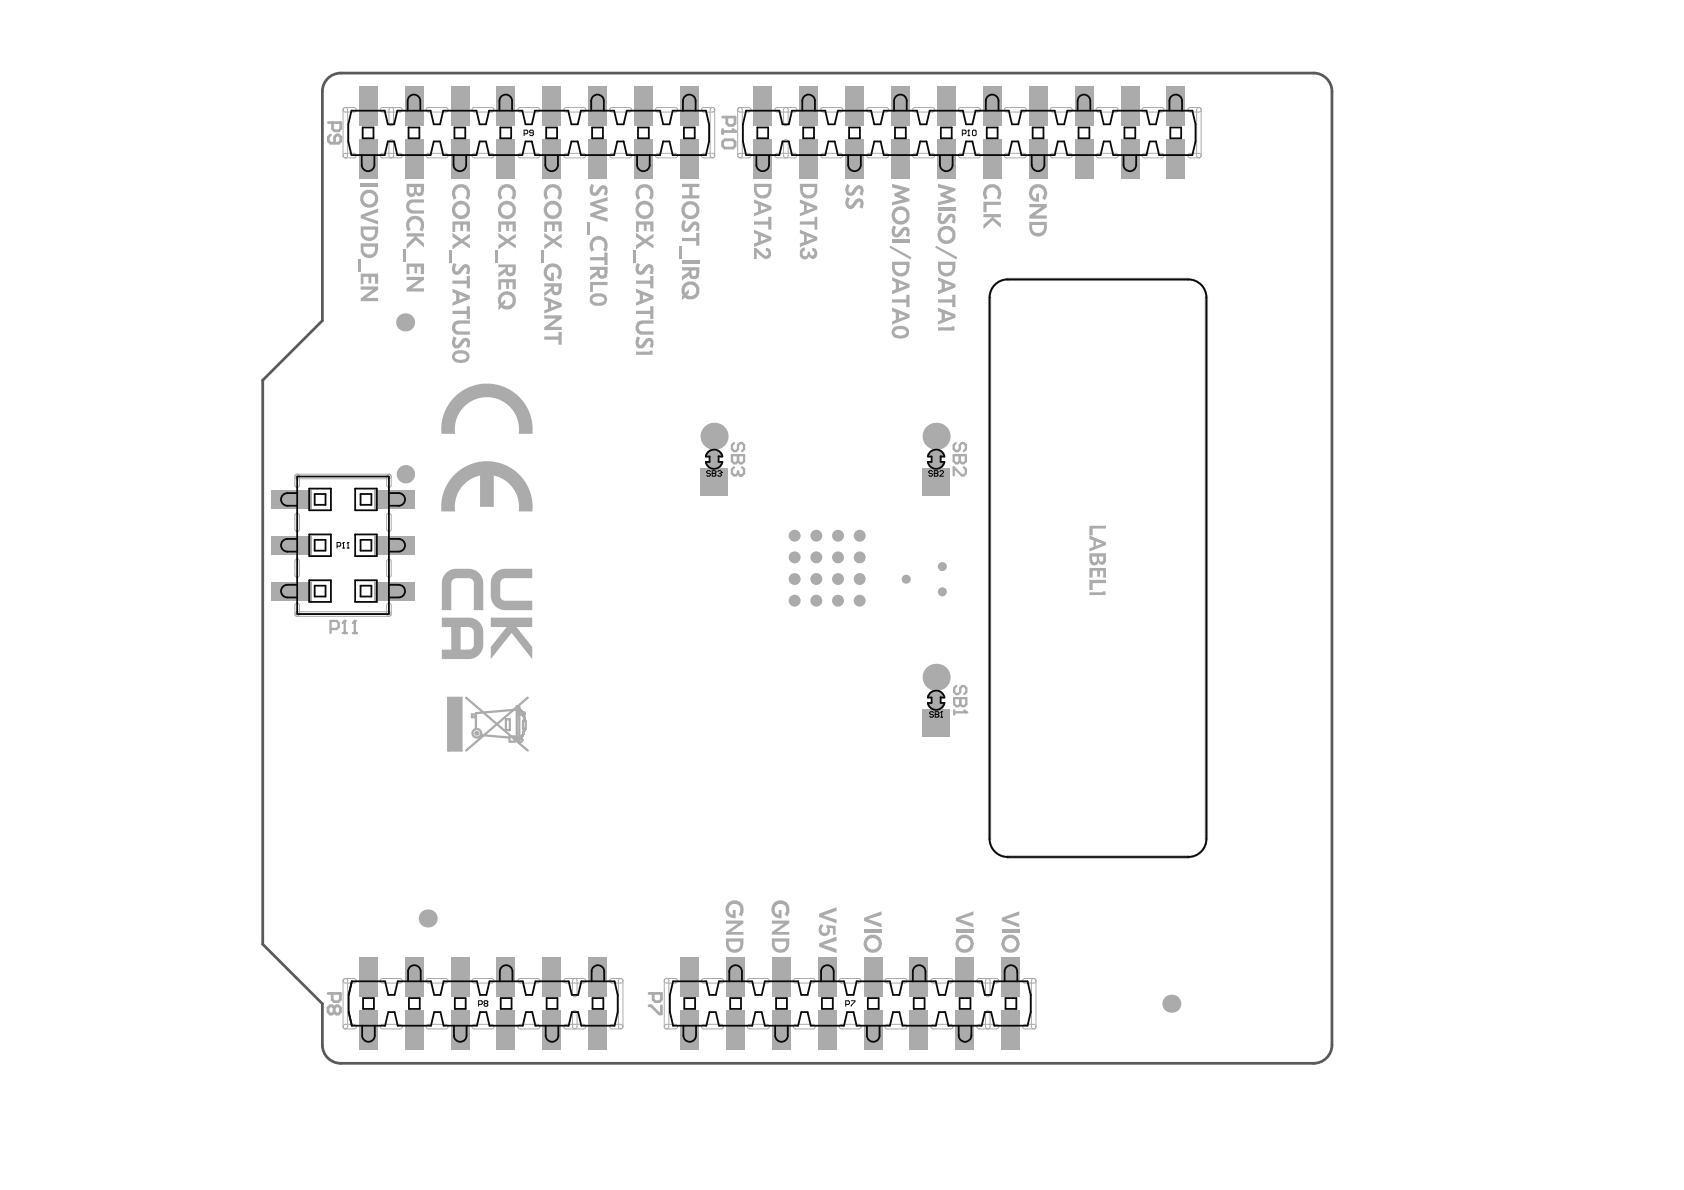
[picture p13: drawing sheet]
<svg xmlns="http://www.w3.org/2000/svg" width="297mm" height="210mm" viewBox="0 0 297 210" stroke-linecap="round" stroke-linejoin="round" font-family="sans-serif">
<path d="M57.8 13.8a3.2 3.2 0 0 1 2.3-.9h171.6a3.2 3.2 0 0 1 3.2 3.2v168.2a3.2 3.2 0 0 1-3.2 3.3h-171.6a3.2 3.2 0 0 1-3.2-3.3v-7.2l-10.6-10.6v-99.4l10.6-10.5v-40.5a3.2 3.2 0 0 1 .9-2.3z" fill="none" stroke="#5a5a5a" stroke-width=".49"/>
<g fill="#ababab">
<path d="M163.8 122.4a1.57 1.57 0 0 1 1.7-.7 1.57 1.57 0 0 1 1.2 1.4l-.2 .1h-2.8l-.2-.3z"/>
<path d="M163.6 123.9l.2-.1h2.7l.2 .3a1.59 1.59 0 0 1-1.6 1.3 1.59 1.59 0 0 1-1.5-1.5z"/>
<path d="M163.8 79.9a1.57 1.57 0 0 1 1.7-.7 1.57 1.57 0 0 1 1.2 1.4l-.2 .1h-2.8l-.2-.3z"/>
<path d="M163.6 81.4l.2-.1h2.7l.2 .3a1.59 1.59 0 0 1-1.6 1.3 1.59 1.59 0 0 1-1.5-1.5z"/>
<path d="M124.6 79.9a1.57 1.57 0 0 1 1.7-.7 1.57 1.57 0 0 1 1.2 1.4l-.2 .1h-2.7l-.3-.3z"/>
<path d="M124.4 81.4l.2-.1h2.7l.3 .3a1.59 1.59 0 0 1-1.7 1.3 1.59 1.59 0 0 1-1.5-1.5z"/>
</g>
<path d="M126 79.9v2.2M165.1 79.9v2.2M165.1 122.4v2.2" fill="none" stroke="#ababab" stroke-width="1.6"/>
<path d="M124.6 80.4a1.42 1.42 0 0 1 1.4-1 1.42 1.42 0 0 1 1.3 1M124.6 81.6a1.42 1.42 0 0 0 1.4 1 1.42 1.42 0 0 0 1.3-1M163.8 80.4a1.42 1.42 0 0 1 1.3-1 1.42 1.42 0 0 1 1.4 1M163.8 81.6a1.42 1.42 0 0 0 1.3 1 1.42 1.42 0 0 0 1.4-1M163.8 122.9a1.42 1.42 0 0 1 1.3-1 1.42 1.42 0 0 1 1.4 1M163.8 124.1a1.42 1.42 0 0 0 1.3 1 1.42 1.42 0 0 0 1.4-1" fill="none" stroke="#ababab" stroke-width=".49"/>
<g fill="#ababab">
<path d="M77.9 109h4.8a2.52 2.52 0 0 1 2.5 2.5v2.2a2.55 2.55 0 0 1-2.5 2.5h-4.8v-1.6h5l.5-.3 .2-.6v-2.2l-.2-.5-.6-.4h-1.5v4h-1.7v-4h-1.7z"/>
<path d="M78.6 101.2a2.51 2.51 0 0 1 1.9-.9h2.2a2.58 2.58 0 0 1 2.5 2.6v4.7h-1.6v-4.9l-.3-.5-.6-.2h-2.2l-.7 .3-.2 .5v4.8h-1.7v-4.8a2.5 2.5 0 0 1 .7-1.6z"/>
<path d="M87.2 101.2a2.51 2.51 0 0 1 1.9-.9h4.8v1.7h-4.9l-.5 .3-.3 .6v2.2l.3 .6 .6 .3h4.8v1.6h-4.8a2.55 2.55 0 0 1-2.5-2.5v-2.3a2.5 2.5 0 0 1 .6-1.6z"/>
<path d="M80.1 83.8a8.1 8.1 0 0 1 9.2-1.7 8.1 8.1 0 0 1 4.6 8.1h-2.4a5.7 5.7 0 0 0-4.4-6.3v5.5h-2.4v-5.5a5.7 5.7 0 0 0-4.4 6.3h-2.4a8 8 0 0 1 2.2-6.4z"/>
<path d="M80.1 70.1a8.1 8.1 0 0 1 9.2-1.7 8.1 8.1 0 0 1 4.6 8.1h-2.4a5.7 5.7 0 0 0-5.6-6.4 5.7 5.7 0 0 0-5.6 6.4h-2.4a8 8 0 0 1 2.2-6.4z"/>
<path d="M86.6 109h7.3v1.6h-2.8l2.8 3.5v2.2l-3.7-4.7-3.6 4.7v-2.2l2.8-3.5h-2.8z"/>
<circle cx="140.2" cy="106" r="1.05"/>
<circle cx="144" cy="106" r="1.05"/>
<circle cx="147.8" cy="106" r="1.05"/>
<circle cx="151.6" cy="106" r="1.05"/>
<circle cx="140.2" cy="102.1" r="1.05"/>
<circle cx="144" cy="102.1" r="1.05"/>
<circle cx="147.8" cy="102.1" r="1.05"/>
<circle cx="151.6" cy="102.1" r="1.05"/>
<circle cx="140.2" cy="98.3" r="1.05"/>
<circle cx="144" cy="98.3" r="1.05"/>
<circle cx="147.8" cy="98.3" r="1.05"/>
<circle cx="151.6" cy="98.3" r="1.05"/>
<circle cx="140.2" cy="94.5" r="1.05"/>
<circle cx="144" cy="94.5" r="1.05"/>
<circle cx="147.8" cy="94.5" r="1.05"/>
<circle cx="151.6" cy="94.5" r="1.05"/>
<circle cx="166.2" cy="104.4" r=".8"/>
<circle cx="166.2" cy="99.9" r=".8"/>
<circle cx="159.8" cy="102.2" r=".8"/>
<circle cx="165.1" cy="119.5" r="2.39"/>
<circle cx="165.1" cy="77" r="2.39"/>
<circle cx="126" cy="77" r="2.39"/>
<circle cx="75.4" cy="162" r="1.59"/>
<circle cx="126" cy="82.1" r=".32"/>
<circle cx="126" cy="79.9" r=".32"/>
<circle cx="165.1" cy="82.1" r=".32"/>
<circle cx="165.1" cy="79.9" r=".32"/>
<circle cx="165.1" cy="124.6" r=".32"/>
<circle cx="165.1" cy="122.4" r=".32"/>
<circle cx="71.5" cy="56.9" r="1.59"/>
<circle cx="206.6" cy="177" r="1.59"/>
</g>
<g fill="#ababab">
<path d="M162.7 125.2h4.8v4.7h-4.8z" fill-rule="evenodd"/>
<path d="M162.7 82.7h4.8v4.7h-4.8z" fill-rule="evenodd"/>
<path d="M123.6 82.7h4.7v4.7h-4.7z" fill-rule="evenodd"/>
<path d="M66 94.6h7v3.2h-7z" fill-rule="evenodd"/>
<path d="M66 102.6h7v3.3h-7z" fill-rule="evenodd"/>
<path d="M66 86.5h7v3.2h-7z" fill-rule="evenodd"/>
<path d="M48 94.6h7v3.2h-7z" fill-rule="evenodd"/>
<path d="M48 102.6h7v3.3h-7z" fill-rule="evenodd"/>
<path d="M48 86.5h7v3.2h-7z" fill-rule="evenodd"/>
<path d="M103.8 168.9h3.3v7h-3.3z" fill-rule="evenodd"/>
<path d="M103.8 178.2h3.3v7h-3.3z" fill-rule="evenodd"/>
<path d="M71.4 178.2h3.3v7h-3.3z" fill-rule="evenodd"/>
<path d="M71.4 168.9h3.3v7h-3.3z" fill-rule="evenodd"/>
<path d="M63.3 178.2h3.3v7h-3.3z" fill-rule="evenodd"/>
<path d="M63.3 168.9h3.3v7h-3.3z" fill-rule="evenodd"/>
<path d="M79.5 178.2h3.3v7h-3.3z" fill-rule="evenodd"/>
<path d="M79.5 168.9h3.3v7h-3.3z" fill-rule="evenodd"/>
<path d="M87.6 178.2h3.3v7h-3.3z" fill-rule="evenodd"/>
<path d="M87.6 168.9h3.3v7h-3.3z" fill-rule="evenodd"/>
<path d="M95.7 168.9h3.3v7h-3.3z" fill-rule="evenodd"/>
<path d="M95.7 178.2h3.3v7h-3.3z" fill-rule="evenodd"/>
<path d="M197.7 15.3h3.3v6.9h-3.3z" fill-rule="evenodd"/>
<path d="M197.7 24.6h3.3v7h-3.3z" fill-rule="evenodd"/>
<path d="M205.8 15.3h3.2v6.9h-3.2z" fill-rule="evenodd"/>
<path d="M205.8 24.6h3.2v7h-3.2z" fill-rule="evenodd"/>
<path d="M132.9 24.6h3.3v7h-3.3z" fill-rule="evenodd"/>
<path d="M132.9 15.3h3.3v6.9h-3.3z" fill-rule="evenodd"/>
<path d="M165.3 15.3h3.3v6.9h-3.3z" fill-rule="evenodd"/>
<path d="M165.3 24.6h3.3v7h-3.3z" fill-rule="evenodd"/>
<path d="M173.4 15.3h3.3v6.9h-3.3z" fill-rule="evenodd"/>
<path d="M173.4 24.6h3.3v7h-3.3z" fill-rule="evenodd"/>
<path d="M157.2 15.3h3.3v6.9h-3.3z" fill-rule="evenodd"/>
<path d="M157.2 24.6h3.3v7h-3.3z" fill-rule="evenodd"/>
<path d="M149.1 15.3h3.3v6.9h-3.3z" fill-rule="evenodd"/>
<path d="M149.1 24.6h3.3v7h-3.3z" fill-rule="evenodd"/>
<path d="M141 24.6h3.3v7h-3.3z" fill-rule="evenodd"/>
<path d="M141 15.3h3.3v6.9h-3.3z" fill-rule="evenodd"/>
<path d="M189.6 24.6h3.3v7h-3.3z" fill-rule="evenodd"/>
<path d="M189.6 15.3h3.3v6.9h-3.3z" fill-rule="evenodd"/>
<path d="M181.5 24.6h3.3v7h-3.3z" fill-rule="evenodd"/>
<path d="M181.5 15.3h3.3v6.9h-3.3z" fill-rule="evenodd"/>
<path d="M63.3 24.6h3.3v7h-3.3z" fill-rule="evenodd"/>
<path d="M63.3 15.3h3.3v6.9h-3.3z" fill-rule="evenodd"/>
<path d="M95.7 15.3h3.3v6.9h-3.3z" fill-rule="evenodd"/>
<path d="M95.7 24.6h3.3v7h-3.3z" fill-rule="evenodd"/>
<path d="M103.8 15.3h3.3v6.9h-3.3z" fill-rule="evenodd"/>
<path d="M103.8 24.6h3.3v7h-3.3z" fill-rule="evenodd"/>
<path d="M87.6 15.3h3.3v6.9h-3.3z" fill-rule="evenodd"/>
<path d="M87.6 24.6h3.3v7h-3.3z" fill-rule="evenodd"/>
<path d="M79.5 15.3h3.3v6.9h-3.3z" fill-rule="evenodd"/>
<path d="M79.5 24.6h3.3v7h-3.3z" fill-rule="evenodd"/>
<path d="M71.4 24.6h3.3v7h-3.3z" fill-rule="evenodd"/>
<path d="M71.4 15.3h3.3v6.9h-3.3z" fill-rule="evenodd"/>
<path d="M120 24.6h3.2v7h-3.2z" fill-rule="evenodd"/>
<path d="M120 15.3h3.2v6.9h-3.2z" fill-rule="evenodd"/>
<path d="M111.9 24.6h3.3v7h-3.3z" fill-rule="evenodd"/>
<path d="M111.9 15.3h3.3v6.9h-3.3z" fill-rule="evenodd"/>
<path d="M176.7 168.9h3.2v7h-3.2z" fill-rule="evenodd"/>
<path d="M176.7 178.2h3.2v7h-3.2z" fill-rule="evenodd"/>
<path d="M144.3 178.2h3.2v7h-3.2z" fill-rule="evenodd"/>
<path d="M144.3 168.9h3.2v7h-3.2z" fill-rule="evenodd"/>
<path d="M136.2 178.2h3.2v7h-3.2z" fill-rule="evenodd"/>
<path d="M136.2 168.9h3.2v7h-3.2z" fill-rule="evenodd"/>
<path d="M152.4 178.2h3.2v7h-3.2z" fill-rule="evenodd"/>
<path d="M152.4 168.9h3.2v7h-3.2z" fill-rule="evenodd"/>
<path d="M160.5 178.2h3.2v7h-3.2z" fill-rule="evenodd"/>
<path d="M160.5 168.9h3.2v7h-3.2z" fill-rule="evenodd"/>
<path d="M168.6 168.9h3.2v7h-3.2z" fill-rule="evenodd"/>
<path d="M168.6 178.2h3.2v7h-3.2z" fill-rule="evenodd"/>
<path d="M120 168.9h3.2v7h-3.2z" fill-rule="evenodd"/>
<path d="M120 178.2h3.2v7h-3.2z" fill-rule="evenodd"/>
<path d="M128.1 168.9h3.2v7h-3.2z" fill-rule="evenodd"/>
<path d="M128.1 178.2h3.2v7h-3.2z" fill-rule="evenodd"/>
</g>
<path d="M79.1 123.1h2.3v9.3h-2.3" fill="none" stroke="#ababab" stroke-width=".4"/>
<circle cx="91.4" cy="130.2" r=".2" fill="#ababab"/>
<path d="M91.4 130.2h.1" fill="none" stroke="#ababab" stroke-width=".4"/>
<circle cx="91.4" cy="130.2" r=".2" fill="#ababab"/>
<path d="M91.4 130.2h.1" fill="none" stroke="#ababab" stroke-width=".4"/>
<circle cx="91.4" cy="130.2" r=".2" fill="#ababab"/>
<path d="M91.4 130.2h.1" fill="none" stroke="#ababab" stroke-width=".4"/>
<circle cx="91.4" cy="130.2" r=".2" fill="#ababab"/>
<path d="M91.4 130.2h.1" fill="none" stroke="#ababab" stroke-width=".4"/>
<circle cx="91.4" cy="130.2" r=".2" fill="#ababab"/>
<path d="M91.4 130.2h.1" fill="none" stroke="#ababab" stroke-width=".4"/>
<circle cx="91.4" cy="130.2" r=".2" fill="#ababab"/>
<path d="M91.4 130.2h.1" fill="none" stroke="#ababab" stroke-width=".4"/>
<circle cx="91.4" cy="130.2" r=".2" fill="#ababab"/>
<path d="M91.4 130.2h.1" fill="none" stroke="#ababab" stroke-width=".4"/>
<circle cx="91.4" cy="130.2" r=".2" fill="#ababab"/>
<path d="M91.4 130.2h.1" fill="none" stroke="#ababab" stroke-width=".4"/>
<circle cx="91.4" cy="130.2" r=".2" fill="#ababab"/>
<path d="M91.4 130.2h.1" fill="none" stroke="#ababab" stroke-width=".4"/>
<circle cx="91.4" cy="130.2" r=".2" fill="#ababab"/>
<path d="M91.4 130.2h.1" fill="none" stroke="#ababab" stroke-width=".4"/>
<circle cx="91.4" cy="130.2" r=".2" fill="#ababab"/>
<path d="M91.4 130.2h.1" fill="none" stroke="#ababab" stroke-width=".4"/>
<circle cx="91.4" cy="130.2" r=".2" fill="#ababab"/>
<path d="M91.4 130.2h.1" fill="none" stroke="#ababab" stroke-width=".4"/>
<circle cx="91.4" cy="130.2" r=".2" fill="#ababab"/>
<path d="M91.4 130.2h.1" fill="none" stroke="#ababab" stroke-width=".4"/>
<circle cx="91.4" cy="130.2" r=".2" fill="#ababab"/>
<path d="M91.4 130.2h.1" fill="none" stroke="#ababab" stroke-width=".4"/>
<circle cx="91.4" cy="130.2" r=".2" fill="#ababab"/>
<path d="M91.4 130.2h.1" fill="none" stroke="#ababab" stroke-width=".4"/>
<circle cx="91.4" cy="130.2" r=".2" fill="#ababab"/>
<path d="M91.4 130.2h.1" fill="none" stroke="#ababab" stroke-width=".4"/>
<circle cx="91.4" cy="130.2" r=".2" fill="#ababab"/>
<path d="M91.4 130.2h.1" fill="none" stroke="#ababab" stroke-width=".4"/>
<circle cx="91.4" cy="130.2" r=".2" fill="#ababab"/>
<path d="M91.4 130.2h.1" fill="none" stroke="#ababab" stroke-width=".4"/>
<circle cx="91.4" cy="130.2" r=".2" fill="#ababab"/>
<path d="M91.4 130.2h.1" fill="none" stroke="#ababab" stroke-width=".4"/>
<circle cx="91.4" cy="130.2" r=".2" fill="#ababab"/>
<path d="M91.4 130.2h.1" fill="none" stroke="#ababab" stroke-width=".4"/>
<circle cx="91.4" cy="130.2" r=".2" fill="#ababab"/>
<path d="M91.4 130.2h.1" fill="none" stroke="#ababab" stroke-width=".4"/>
<circle cx="91.4" cy="130.2" r=".2" fill="#ababab"/>
<path d="M91.4 130.2h.1" fill="none" stroke="#ababab" stroke-width=".4"/>
<circle cx="91.4" cy="130.2" r=".2" fill="#ababab"/>
<path d="M91.4 130.2h.1" fill="none" stroke="#ababab" stroke-width=".4"/>
<circle cx="91.4" cy="130.2" r=".2" fill="#ababab"/>
<path d="M91.4 130.2h.1" fill="none" stroke="#ababab" stroke-width=".4"/>
<circle cx="91.4" cy="130.2" r=".2" fill="#ababab"/>
<g fill="none" stroke="#ababab" stroke-width=".4">
<path d="M91.4 130.2h.1M91.4 125.2h.1M91.5 125.2h.1M91.5 130.2h-.1M91.5 130.2h.1M91.6 130.2h-.1M91.6 125.2h.1M91.6 125.2l.1 .1M91.6 130.2h.1M91.7 125.2h.1M91.7 130.1h.1M91.7 125.2v.1"/>
<path d="M91.7 125.3h.1M91.7 130.1l-.1 .1M91.8 130.1h-.1M91.8 130.1h.1M91.8 125.3h.1M91.8 130v.1M91.8 125.3l.1 .1M91.8 130h.1M91.9 125.3l.1 .2M91.9 130h.1M91.9 130h-.1M91.9 125.4h.1"/>
<path d="M92 129.9l-.1 .1M92 125.5h.1M92 125.5l.1 .1M92 129.9h.1M92.1 129.8h.1M92.1 129.8l-.1 .1M92.1 125.6h.1M92.1 129.7l-.1 .2M92.2 129.7h-.1M92.2 125.6v.1M92.2 125.7h.1M92.2 129.7h.1"/>
<path d="M92.2 129.6v.1M92.2 129.6h.1M92.3 129.6h-.1M92.3 129.5l-.1 .2M92.3 129.5h.1M92.3 129.5l-.1 .1M92.3 129.5v.1M92.3 129.4h.1M92.3 129.3v.2M92.3 129.3v.1M92.4 129.3h-.1M92.4 129.3h.1"/>
<path d="M92.4 129.2h.1M92.4 129.2l-.1 .1M92.4 129.2l-.1 .3M92.4 129.1v.1M92.4 129.1h.1M92.4 129v.1M92.4 129h.1M92.4 129v.2M92.4 128.8v.2M92.4 128.8h.1M92.5 128.8h-.1M92.5 128.7v.1"/>
<path d="M92.5 128.7h.1M92.5 128.6v.1M92.5 128.6h.1"/>
</g>
<circle cx="91.4" cy="125.2" r=".2" fill="#ababab"/>
<path d="M91.4 125.2h.1" fill="none" stroke="#ababab" stroke-width=".4"/>
<circle cx="91.4" cy="125.2" r=".2" fill="#ababab"/>
<path d="M91.4 125.2h.1" fill="none" stroke="#ababab" stroke-width=".4"/>
<circle cx="91.4" cy="125.2" r=".2" fill="#ababab"/>
<path d="M91.4 125.2h.1" fill="none" stroke="#ababab" stroke-width=".4"/>
<circle cx="91.4" cy="125.2" r=".2" fill="#ababab"/>
<path d="M91.4 125.2h.1" fill="none" stroke="#ababab" stroke-width=".4"/>
<circle cx="91.4" cy="125.2" r=".2" fill="#ababab"/>
<path d="M91.4 125.2h.1" fill="none" stroke="#ababab" stroke-width=".4"/>
<circle cx="91.4" cy="125.2" r=".2" fill="#ababab"/>
<path d="M91.4 125.2h.1" fill="none" stroke="#ababab" stroke-width=".4"/>
<circle cx="91.4" cy="125.2" r=".2" fill="#ababab"/>
<path d="M91.4 125.2h.1" fill="none" stroke="#ababab" stroke-width=".4"/>
<circle cx="91.4" cy="125.2" r=".2" fill="#ababab"/>
<path d="M91.4 125.2h.1" fill="none" stroke="#ababab" stroke-width=".4"/>
<circle cx="91.4" cy="125.2" r=".2" fill="#ababab"/>
<path d="M91.4 125.2h.1" fill="none" stroke="#ababab" stroke-width=".4"/>
<circle cx="91.4" cy="125.2" r=".2" fill="#ababab"/>
<path d="M91.4 125.2h.1" fill="none" stroke="#ababab" stroke-width=".4"/>
<circle cx="91.4" cy="125.2" r=".2" fill="#ababab"/>
<path d="M91.4 125.2h.1" fill="none" stroke="#ababab" stroke-width=".4"/>
<circle cx="91.4" cy="125.2" r=".2" fill="#ababab"/>
<path d="M91.4 125.2h.1" fill="none" stroke="#ababab" stroke-width=".4"/>
<circle cx="91.4" cy="125.2" r=".2" fill="#ababab"/>
<path d="M91.4 125.2h.1" fill="none" stroke="#ababab" stroke-width=".4"/>
<circle cx="91.4" cy="125.2" r=".2" fill="#ababab"/>
<path d="M91.4 125.1v.1" fill="none" stroke="#ababab" stroke-width=".4"/>
<circle cx="91.4" cy="125.1" r=".2" fill="#ababab"/>
<path d="M91.4 125.1h.1" fill="none" stroke="#ababab" stroke-width=".4"/>
<circle cx="91.4" cy="125.1" r=".2" fill="#ababab"/>
<path d="M91.4 125.1h.1" fill="none" stroke="#ababab" stroke-width=".4"/>
<circle cx="91.4" cy="125.1" r=".2" fill="#ababab"/>
<path d="M91.4 125.1h.1" fill="none" stroke="#ababab" stroke-width=".4"/>
<circle cx="91.4" cy="125.1" r=".2" fill="#ababab"/>
<path d="M91.4 125.1h.1" fill="none" stroke="#ababab" stroke-width=".4"/>
<circle cx="91.4" cy="125.1" r=".2" fill="#ababab"/>
<path d="M91.4 125.1h.1" fill="none" stroke="#ababab" stroke-width=".4"/>
<circle cx="91.4" cy="125.1" r=".2" fill="#ababab"/>
<path d="M91.4 125.1h.1" fill="none" stroke="#ababab" stroke-width=".4"/>
<circle cx="91.4" cy="125.1" r=".2" fill="#ababab"/>
<path d="M91.4 125.1h.1" fill="none" stroke="#ababab" stroke-width=".4"/>
<circle cx="91.4" cy="125.1" r=".2" fill="#ababab"/>
<path d="M91.4 125.1h.1" fill="none" stroke="#ababab" stroke-width=".4"/>
<circle cx="91.4" cy="125.1" r=".2" fill="#ababab"/>
<path d="M91.4 125.1h.1" fill="none" stroke="#ababab" stroke-width=".4"/>
<circle cx="91.4" cy="125.1" r=".2" fill="#ababab"/>
<g fill="none" stroke="#ababab" stroke-width=".4">
<path d="M79.1 123.1v9.3M82.2 123.1l10.9 9.3M83.9 126h-.7v.5h.7M84.8 129.7l5.1 .4M89.2 126.9h.7v1.9h-.7zM89.9 129.9h.9v.9h-.9zM91.2 124.6h.4v6h-.4zM91.3 125.7h1.2v.4h-1.2M91.4 125.1l-7.4 .7v2.8M92.3 127.1h.4v1.4h-.4zM92.4 126.1h.1M92.4 126.1v.1"/>
<path d="M92.4 126.2v.1M92.4 126.2h.1M92.4 126.3h.1M92.4 126.3v.2M92.4 126.4h.1M92.4 126.5h.1M92.4 126.5v.1M92.4 126.5l.1 .1M92.4 126.6h.1M92.5 126.6h.1M92.5 126.6v.2M92.5 126.7v.1"/>
<path d="M92.5 126.7h.1M92.5 126.8h.1M92.5 126.8v.1M92.5 126.9v.2M92.5 127.1h.1M93.1 123.1l-10.9 9.3"/>
</g>
<g fill="none" stroke="#ababab" stroke-width=".18">
<path d="M60.6 19.2a.4 .4 0 0 1 .4-.2 .4 .4 0 0 1 .3 .4v8a.4 .4 0 0 1-.4 .5 .4 .4 0 0 1-.4-.5zM60.6 19.2l.3-.2h1.6a.4 .4 0 0 1 .4 .4 .4 .4 0 0 1-.4 .4h-1.6a.4 .4 0 0 1-.3-.6zM67.1 19.2l.4-.2h3a.4 .4 0 0 1 .5 .4 .4 .4 0 0 1-.5 .4h-3a.4 .4 0 0 1-.4-.6zM68.7 19.2a.4 .4 0 0 1 .4-.2 .4 .4 0 0 1 .3 .4v2.4a.4 .4 0 0 1-.4 .4 .4 .4 0 0 1-.4-.4zM75.2 19.2l.4-.2h3a.4 .4 0 0 1 .4 .4 .4 .4 0 0 1-.4 .4h-3a.4 .4 0 0 1-.4-.6zM83.3 19.2l.4-.2h3a.4 .4 0 0 1 .4 .4 .4 .4 0 0 1-.4 .4h-3a.4 .4 0 0 1-.4-.6zM91.4 19.2l.4-.2h3a.4 .4 0 0 1 .4 .4 .4 .4 0 0 1-.4 .4h-3a.4 .4 0 0 1-.4-.6zM99.5 19.2l.3-.2h3.1a.4 .4 0 0 1 .4 .4 .4 .4 0 0 1-.4 .4h-3.1a.4 .4 0 0 1-.3-.6zM107.6 19.2l.3-.2h3.1a.4 .4 0 0 1 .4 .4 .4 .4 0 0 1-.4 .4h-3.1a.4 .4 0 0 1-.3-.6zM115.7 19.2l.3-.2h3.1a.4 .4 0 0 1 .4 .4 .4 .4 0 0 1-.4 .4h-3.1a.4 .4 0 0 1-.3-.6zM123.8 19.2l.3-.2h1.6a.4 .4 0 0 1 .4 .4 .4 .4 0 0 1-.4 .4h-1.6a.4 .4 0 0 1-.3-.6zM125.3 19.2a.4 .4 0 0 1 .5-.2 .4 .4 0 0 1 .3 .4v8a.4 .4 0 0 1-.4 .5 .4 .4 0 0 1-.4-.5z"/>
<path d="M130.2 19.2l.3-.2h1.6a.4 .4 0 0 1 .4 .4 .4 .4 0 0 1-.4 .4h-1.6a.4 .4 0 0 1-.3-.6zM130.2 19.2a.4 .4 0 0 1 .4-.2 .4 .4 0 0 1 .3 .4v8a.4 .4 0 0 1-.4 .5 .4 .4 0 0 1-.4-.5zM136.7 19.2l.4-.2h3.1a.4 .4 0 0 1 .4 .4 .4 .4 0 0 1-.4 .4h-3.1a.4 .4 0 0 1-.4-.6zM138.3 19.2a.4 .4 0 0 1 .4-.2 .4 .4 0 0 1 .3 .4v2.4a.4 .4 0 0 1-.4 .4 .4 .4 0 0 1-.4-.4zM144.8 19.2l.4-.2h3.1a.4 .4 0 0 1 .4 .4 .4 .4 0 0 1-.4 .4h-3.1a.4 .4 0 0 1-.4-.6zM152.9 19.2l.4-.2h3a.4 .4 0 0 1 .5 .4 .4 .4 0 0 1-.5 .4h-3a.4 .4 0 0 1-.4-.6zM161 19.2l.4-.2h3a.4 .4 0 0 1 .4 .4 .4 .4 0 0 1-.4 .4h-3a.4 .4 0 0 1-.4-.6zM169.1 19.2l.4-.2h3a.4 .4 0 0 1 .4 .4 .4 .4 0 0 1-.4 .4h-3a.4 .4 0 0 1-.4-.6zM177.2 19.2l.4-.2h3a.4 .4 0 0 1 .4 .4 .4 .4 0 0 1-.4 .4h-3a.4 .4 0 0 1-.4-.6zM185.3 19.2l.3-.2h3.1a.4 .4 0 0 1 .4 .4 .4 .4 0 0 1-.4 .4h-3.1a.4 .4 0 0 1-.3-.6zM193.4 19.2l.3-.2h3.1a.4 .4 0 0 1 .4 .4 .4 .4 0 0 1-.4 .4h-3.1a.4 .4 0 0 1-.3-.6zM201.5 19.2l.3-.2h3.1a.4 .4 0 0 1 .4 .4 .4 .4 0 0 1-.4 .4h-3.1a.4 .4 0 0 1-.3-.6z"/>
<path d="M209.6 19.2l.3-.2h1.6a.4 .4 0 0 1 .4 .4 .4 .4 0 0 1-.4 .4h-1.6a.4 .4 0 0 1-.3-.6zM211.1 19.2a.4 .4 0 0 1 .5-.2 .4 .4 0 0 1 .3 .4v8a.4 .4 0 0 1-.4 .5 .4 .4 0 0 1-.4-.5zM60.6 27.2l.3-.2h1.6a.4 .4 0 0 1 .4 .4 .4 .4 0 0 1-.4 .5h-1.6a.4 .4 0 0 1-.3-.7zM67.1 27.2l.4-.2h3a.4 .4 0 0 1 .5 .4 .4 .4 0 0 1-.5 .5h-3a.4 .4 0 0 1-.4-.7zM68.7 24.8a.4 .4 0 0 1 .4-.2 .4 .4 0 0 1 .3 .4v2.4a.4 .4 0 0 1-.4 .5 .4 .4 0 0 1-.4-.5zM75.2 27.2l.4-.2h3a.4 .4 0 0 1 .4 .4 .4 .4 0 0 1-.4 .5h-3a.4 .4 0 0 1-.4-.7zM83.3 27.2l.4-.2h3a.4 .4 0 0 1 .4 .4 .4 .4 0 0 1-.4 .5h-3a.4 .4 0 0 1-.4-.7zM91.4 27.2l.4-.2h3a.4 .4 0 0 1 .4 .4 .4 .4 0 0 1-.4 .5h-3a.4 .4 0 0 1-.4-.7zM99.5 27.2l.3-.2h3.1a.4 .4 0 0 1 .4 .4 .4 .4 0 0 1-.4 .5h-3.1a.4 .4 0 0 1-.3-.7zM107.6 27.2l.3-.2h3.1a.4 .4 0 0 1 .4 .4 .4 .4 0 0 1-.4 .5h-3.1a.4 .4 0 0 1-.3-.7zM115.7 27.2l.3-.2h3.1a.4 .4 0 0 1 .4 .4 .4 .4 0 0 1-.4 .5h-3.1a.4 .4 0 0 1-.3-.7zM123.8 27.2l.3-.2h1.6a.4 .4 0 0 1 .4 .4 .4 .4 0 0 1-.4 .5h-1.6a.4 .4 0 0 1-.3-.7z"/>
<path d="M130.2 27.2l.3-.2h1.6a.4 .4 0 0 1 .4 .4 .4 .4 0 0 1-.4 .5h-1.6a.4 .4 0 0 1-.3-.7zM136.7 27.2l.4-.2h3.1a.4 .4 0 0 1 .4 .4 .4 .4 0 0 1-.4 .5h-3.1a.4 .4 0 0 1-.4-.7zM138.3 24.8a.4 .4 0 0 1 .4-.2 .4 .4 0 0 1 .3 .4v2.4a.4 .4 0 0 1-.4 .5 .4 .4 0 0 1-.4-.5zM144.8 27.2l.4-.2h3.1a.4 .4 0 0 1 .4 .4 .4 .4 0 0 1-.4 .5h-3.1a.4 .4 0 0 1-.4-.7zM152.9 27.2l.4-.2h3a.4 .4 0 0 1 .5 .4 .4 .4 0 0 1-.5 .5h-3a.4 .4 0 0 1-.4-.7zM161 27.2l.4-.2h3a.4 .4 0 0 1 .4 .4 .4 .4 0 0 1-.4 .5h-3a.4 .4 0 0 1-.4-.7zM169.1 27.2l.4-.2h3a.4 .4 0 0 1 .4 .4 .4 .4 0 0 1-.4 .5h-3a.4 .4 0 0 1-.4-.7zM177.2 27.2l.4-.2h3a.4 .4 0 0 1 .4 .4 .4 .4 0 0 1-.4 .5h-3a.4 .4 0 0 1-.4-.7zM185.3 27.2l.3-.2h3.1a.4 .4 0 0 1 .4 .4 .4 .4 0 0 1-.4 .5h-3.1a.4 .4 0 0 1-.3-.7zM193.4 27.2l.3-.2h3.1a.4 .4 0 0 1 .4 .4 .4 .4 0 0 1-.4 .5h-3.1a.4 .4 0 0 1-.3-.7zM201.5 27.2l.3-.2h3.1a.4 .4 0 0 1 .4 .4 .4 .4 0 0 1-.4 .5h-3.1a.4 .4 0 0 1-.3-.7zM209.6 27.2l.3-.2h1.6a.4 .4 0 0 1 .4 .4 .4 .4 0 0 1-.4 .5h-1.6a.4 .4 0 0 1-.3-.7z"/>
<path d="M174.4 52.3h.3l.1 .2v95.5l-.2 .2-.2-.2zM177.6 49.1h32l.2 .2-.2 .2h-31.9l-.2-.2zM212.7 52.3h.1l.2 .2v95.5l-.2 .2-.2-.2zM52.1 83.8a.4 .4 0 0 1 .4-.1 .4 .4 0 0 1 .3 .4v1.5a.4 .4 0 0 1-.4 .4 .4 .4 0 0 1-.4-.4zM52.1 90.7a.4 .4 0 0 1 .4-.2 .4 .4 0 0 1 .3 .4v2.4a.4 .4 0 0 1-.4 .4 .4 .4 0 0 1-.4-.4zM52.1 98.8a.4 .4 0 0 1 .4-.2 .4 .4 0 0 1 .3 .4v2.4a.4 .4 0 0 1-.4 .4 .4 .4 0 0 1-.4-.4zM52.1 83.8l.3-.2h16.2a.4 .4 0 0 1 .4 .5 .4 .4 0 0 1-.4 .4h-16.2a.4 .4 0 0 1-.3-.7zM68.3 83.8a.4 .4 0 0 1 .4-.1 .4 .4 0 0 1 .3 .4v1.5a.4 .4 0 0 1-.4 .4 .4 .4 0 0 1-.4-.4zM68.3 90.7a.4 .4 0 0 1 .4-.2 .4 .4 0 0 1 .3 .4v2.4a.4 .4 0 0 1-.4 .4 .4 .4 0 0 1-.4-.4zM68.3 98.8a.4 .4 0 0 1 .4-.2 .4 .4 0 0 1 .3 .4v2.4a.4 .4 0 0 1-.4 .4 .4 .4 0 0 1-.4-.4zM52.1 106.6a.4 .4 0 0 1 .4-.2 .4 .4 0 0 1 .3 .4v1.5a.4 .4 0 0 1-.4 .4 .4 .4 0 0 1-.4-.4zM52.1 108.1l.3-.2h16.2a.4 .4 0 0 1 .4 .4 .4 .4 0 0 1-.4 .4h-16.2a.4 .4 0 0 1-.3-.6z"/>
<path d="M68.3 106.6a.4 .4 0 0 1 .4-.2 .4 .4 0 0 1 .3 .4v1.5a.4 .4 0 0 1-.4 .4 .4 .4 0 0 1-.4-.4zM177.6 151h32l.2 .2-.2 .2h-31.9l-.2-.2zM60.6 172.8a.4 .4 0 0 1 .4-.2 .4 .4 0 0 1 .3 .4v8.1a.4 .4 0 0 1-.4 .4 .4 .4 0 0 1-.4-.4zM60.6 172.8l.3-.2h1.6a.4 .4 0 0 1 .4 .4 .4 .4 0 0 1-.4 .4h-1.6a.4 .4 0 0 1-.3-.6zM67.1 172.8l.4-.2h3a.4 .4 0 0 1 .5 .4 .4 .4 0 0 1-.5 .4h-3a.4 .4 0 0 1-.4-.6zM75.2 172.8l.4-.2h3a.4 .4 0 0 1 .4 .4 .4 .4 0 0 1-.4 .4h-3a.4 .4 0 0 1-.4-.6zM83.3 172.8l.4-.2h3a.4 .4 0 0 1 .4 .4 .4 .4 0 0 1-.4 .4h-3a.4 .4 0 0 1-.4-.6zM91.4 172.8l.4-.2h3a.4 .4 0 0 1 .4 .4 .4 .4 0 0 1-.4 .4h-3a.4 .4 0 0 1-.4-.6zM99.5 172.8l.3-.2h3.1a.4 .4 0 0 1 .4 .4 .4 .4 0 0 1-.4 .4h-3.1a.4 .4 0 0 1-.3-.6zM101 172.8a.4 .4 0 0 1 .5-.2 .4 .4 0 0 1 .3 .4v2.4a.4 .4 0 0 1-.4 .4 .4 .4 0 0 1-.4-.4zM101 178.5a.4 .4 0 0 1 .5-.2 .4 .4 0 0 1 .3 .4v2.4a.4 .4 0 0 1-.4 .4 .4 .4 0 0 1-.4-.4zM107.6 172.8l.3-.2h1.6a.4 .4 0 0 1 .4 .4 .4 .4 0 0 1-.4 .4h-1.6a.4 .4 0 0 1-.3-.6z"/>
<path d="M109.1 172.8a.4 .4 0 0 1 .5-.2 .4 .4 0 0 1 .3 .4v8.1a.4 .4 0 0 1-.4 .4 .4 .4 0 0 1-.4-.4zM117.2 172.8a.4 .4 0 0 1 .5-.2 .4 .4 0 0 1 .3 .4v8.1a.4 .4 0 0 1-.4 .4 .4 .4 0 0 1-.4-.4zM117.2 172.8l.4-.2h1.5a.4 .4 0 0 1 .4 .4 .4 .4 0 0 1-.4 .4h-1.5a.4 .4 0 0 1-.4-.6zM123.8 172.8l.3-.2h3.1a.4 .4 0 0 1 .4 .4 .4 .4 0 0 1-.4 .4h-3.1a.4 .4 0 0 1-.3-.6zM131.9 172.8l.3-.2h3.1a.4 .4 0 0 1 .4 .4 .4 .4 0 0 1-.4 .4h-3.1a.4 .4 0 0 1-.3-.6zM140 172.8l.3-.2h3.1a.4 .4 0 0 1 .4 .4 .4 .4 0 0 1-.4 .4h-3.1a.4 .4 0 0 1-.3-.6zM148.1 172.8l.3-.2h3.1a.4 .4 0 0 1 .4 .4 .4 .4 0 0 1-.4 .4h-3.1a.4 .4 0 0 1-.3-.6zM156.2 172.8l.3-.2h3.1a.4 .4 0 0 1 .4 .4 .4 .4 0 0 1-.4 .4h-3.1a.4 .4 0 0 1-.3-.6zM164.3 172.8l.3-.2h3.1a.4 .4 0 0 1 .4 .4 .4 .4 0 0 1-.4 .4h-3.1a.4 .4 0 0 1-.3-.6zM172.3 172.8l.4-.2h3.1a.4 .4 0 0 1 .4 .4 .4 .4 0 0 1-.4 .4h-3.1a.4 .4 0 0 1-.4-.6zM173.9 172.8a.4 .4 0 0 1 .4-.2 .4 .4 0 0 1 .3 .4v2.4a.4 .4 0 0 1-.4 .4 .4 .4 0 0 1-.4-.4zM173.9 178.5a.4 .4 0 0 1 .4-.2 .4 .4 0 0 1 .3 .4v2.4a.4 .4 0 0 1-.4 .4 .4 .4 0 0 1-.4-.4z"/>
<path d="M180.4 172.8l.4-.2h1.5a.4 .4 0 0 1 .4 .4 .4 .4 0 0 1-.4 .4h-1.5a.4 .4 0 0 1-.4-.6zM182 172.8a.4 .4 0 0 1 .4-.2 .4 .4 0 0 1 .3 .4v8.1a.4 .4 0 0 1-.4 .4 .4 .4 0 0 1-.4-.4zM60.6 180.9l.3-.2h1.6a.4 .4 0 0 1 .4 .4 .4 .4 0 0 1-.4 .4h-1.6a.4 .4 0 0 1-.3-.6zM67.1 180.9l.4-.2h3a.4 .4 0 0 1 .5 .4 .4 .4 0 0 1-.5 .4h-3a.4 .4 0 0 1-.4-.6zM75.2 180.9l.4-.2h3a.4 .4 0 0 1 .4 .4 .4 .4 0 0 1-.4 .4h-3a.4 .4 0 0 1-.4-.6zM83.3 180.9l.4-.2h3a.4 .4 0 0 1 .4 .4 .4 .4 0 0 1-.4 .4h-3a.4 .4 0 0 1-.4-.6zM91.4 180.9l.4-.2h3a.4 .4 0 0 1 .4 .4 .4 .4 0 0 1-.4 .4h-3a.4 .4 0 0 1-.4-.6zM99.5 180.9l.3-.2h3.1a.4 .4 0 0 1 .4 .4 .4 .4 0 0 1-.4 .4h-3.1a.4 .4 0 0 1-.3-.6zM107.6 180.9l.3-.2h1.6a.4 .4 0 0 1 .4 .4 .4 .4 0 0 1-.4 .4h-1.6a.4 .4 0 0 1-.3-.6zM117.2 180.9l.4-.2h1.5a.4 .4 0 0 1 .4 .4 .4 .4 0 0 1-.4 .4h-1.5a.4 .4 0 0 1-.4-.6zM123.8 180.9l.3-.2h3.1a.4 .4 0 0 1 .4 .4 .4 .4 0 0 1-.4 .4h-3.1a.4 .4 0 0 1-.3-.6zM131.9 180.9l.3-.2h3.1a.4 .4 0 0 1 .4 .4 .4 .4 0 0 1-.4 .4h-3.1a.4 .4 0 0 1-.3-.6z"/>
<path d="M140 180.9l.3-.2h3.1a.4 .4 0 0 1 .4 .4 .4 .4 0 0 1-.4 .4h-3.1a.4 .4 0 0 1-.3-.6zM148.1 180.9l.3-.2h3.1a.4 .4 0 0 1 .4 .4 .4 .4 0 0 1-.4 .4h-3.1a.4 .4 0 0 1-.3-.6zM156.2 180.9l.3-.2h3.1a.4 .4 0 0 1 .4 .4 .4 .4 0 0 1-.4 .4h-3.1a.4 .4 0 0 1-.3-.6zM164.3 180.9l.3-.2h3.1a.4 .4 0 0 1 .4 .4 .4 .4 0 0 1-.4 .4h-3.1a.4 .4 0 0 1-.3-.6zM172.3 180.9l.4-.2h3.1a.4 .4 0 0 1 .4 .4 .4 .4 0 0 1-.4 .4h-3.1a.4 .4 0 0 1-.4-.6zM180.4 180.9l.4-.2h1.5a.4 .4 0 0 1 .4 .4 .4 .4 0 0 1-.4 .4h-1.5a.4 .4 0 0 1-.4-.6z"/>
</g>
<path d="M79.1 123.1h2.3v9.3h-2.3z" fill-rule="evenodd" fill="#ababab"/>
<g fill="#ababab">
<path d="M192.2 92.7h2.9v.5h-2.4v1.2h-.5z"/>
<path d="M192.2 100.2h2.9v1.7h-.5v-1.2h-.6v1h-.5v-1h-.8v1.2h-.5z"/>
<path d="M192.2 102.3h2.9v.6h-2.4v1.2h-.5z"/>
<path d="M192.2 104.5h2.3v-.2h.5v.7h-2.8z"/>
<path d="M71.8 35.7l.3-.4 .4-.1h2.3v.5h-1.9a.69 .69 0 0 0-.7 .7 .69 .69 0 0 0 .7 .7h1.9v.6h-1.9a1.28 1.28 0 0 1-1.2-1.9z"/>
<path d="M71.8 38.8a1.72 1.72 0 0 1 2.8-.1l.2 .8a1.74 1.74 0 0 1-.3 1.3l-.5-.3a1.1 1.1 0 0 0 .1-1.4 1.1 1.1 0 0 0-1.3-.4 1.2 1.2 0 0 0-.4 1.8l-.4 .3-.1-.2a2.06 2.06 0 0 1-.1-1.8z"/>
<path d="M71.7 41.2h3.1v.5h-1.4l1.4 1.2v.8l-1.5-1.3-1.6 1.5v-.8l1.5-1.4h-1.5z"/>
<path d="M193.3 95.5v.8l1.1-.4zM192.2 94.4l2.9 1.3v.4l-2.9 1.2v-.6l.7-.2v-1.2l-.7-.2z"/>
<path d="M193.9 98.2v.4a.33 .33 0 0 0 .4 .5 .33 .33 0 0 0 .3-.5v-.4zM192.6 98.2v.5a.42 .42 0 0 0 .4 .4 .42 .42 0 0 0 .5-.2v-.7zM192.2 97.6h2.9v1.2a.71 .71 0 0 1-.6 .8 .71 .71 0 0 1-.8-.5v.1a.72 .72 0 0 1-1.2 .3l-.3-.6z"/>
<path d="M73.5 33v.6a.38 .38 0 0 0 .4 .4 .38 .38 0 0 0 .3-.4v-.6zM72.2 33v.7a.41 .41 0 0 0 .5 .4 .41 .41 0 0 0 .3-.5v-.6zM71.7 32.4h3.1v1.3a.81 .81 0 0 1-1.2 .7l-.3-.3a.83 .83 0 0 1-.9 .7 .83 .83 0 0 1-.7-1z"/>
</g>
<path d="M71.4 43.9v2.3" fill="none" stroke="#ababab" stroke-width=".4"/>
<g fill="#ababab">
<path d="M71.7 46.5h3.1v1.9h-.6v-1.3h-.6v1.1h-.5v-1.1h-.9v1.3h-.5z"/>
<path d="M71.7 48.8h3.1v.5l-2.1 1.6h2.1v.5h-3.1v-.5l2.1-1.5h-2.1z"/>
<path d="M80.2 32.8h.1a1.61 1.61 0 0 1 1.9-.1 1.61 1.61 0 0 1 .7 1.7l-.3 .9-.5-.4a1.08 1.08 0 0 0-.2-1.6 1.08 1.08 0 0 0-1.6 .5v.6l.2 .5-.4 .3a1.87 1.87 0 0 1 .1-2.4z"/>
<path d="M79.8 39.1h3.1v1.7h-.6v-1.2h-.6v1.2h-.5v-1.2h-.9v1.3h-.5z"/>
<path d="M79.8 41.1l1.6 1.1 1.5-1v.7l-1.1 .6 1.1 .7v.6l-1.5-.9-1.6 1.1v-.7l1.1-.8-1.1-.7z"/>
<path d="M80.3 37a1.03 1.03 0 0 0 2 0 1.03 1.03 0 0 0-2 0zM80 36.1l.2-.3a1.62 1.62 0 0 1 2.2 .1 1.62 1.62 0 0 1 .1 2.2 1.62 1.62 0 0 1-2.2 .2v-.1a1.66 1.66 0 0 1-.3-2.1z"/>
</g>
<path d="M79.5 44.1v2.2" fill="none" stroke="#ababab" stroke-width=".4"/>
<g fill="#ababab">
<path d="M79.9 46.6l.2-.2 .4 .3a1.02 1.02 0 0 0 0 1.2l.4-.1 .4-.7a.85 .85 0 0 1 1.2-.4 .85 .85 0 0 1 .4 1.1l-.2 .6-.5-.2 .2-.7a.29 .29 0 0 0-.3-.3 .29 .29 0 0 0-.3 .3l-.4 .4a.93 .93 0 0 1-1.2 .5 .93 .93 0 0 1-.5-1.2z"/>
<path d="M79.8 49.5h2.5v-.8h.6v2.2h-.6v-.8h-2.5z"/>
<path d="M79.8 54.8h2.5v-.8h.6v2.3h-.6v-.9h-2.5z"/>
<path d="M80 56.9l.7-.4h2.2v.6h-1.9a.69 .69 0 0 0-.7 .7 .69 .69 0 0 0 .7 .7h1.9v.5h-1.9a1.09 1.09 0 0 1-1.3-.9v-.6z"/>
<path d="M79.9 59.5l.2-.2 .4 .3a1.15 1.15 0 0 0 0 1.3h.2l.6-.8a.85 .85 0 0 1 1.2-.4 .85 .85 0 0 1 .4 1.1l-.2 .6-.5-.3a.56 .56 0 0 0-.1-.9l-.7 .8a.91 .91 0 0 1-1.1 .4 .91 .91 0 0 1-.6-1.1z"/>
<path d="M176.7 161.9l3.1-1.1v.6l-2.4 .7 2.4 .8v.7l-3.1-1.1z"/>
<path d="M176.7 163.9h3.1v.6h-3.1z"/>
<path d="M168.6 161.9l3.1-1.1v.6l-2.4 .7 2.4 .8v.7l-3.1-1.1z"/>
<path d="M168.6 163.9h3.1v.6h-3.1z"/>
<path d="M152.4 161.9l3.1-1.1v.6l-2.4 .7 2.4 .8v.7l-3.1-1.1z"/>
<path d="M152.4 163.9h3.1v.6h-3.1z"/>
<path d="M144.5 161.2l3.1-1.2v.7l-2.4 .8 2.4 .7v.7l-3.1-1.2z"/>
<path d="M144.6 163.2l.3-.2 .4 .3a.62 .62 0 0 0-.4 .9 .62 .62 0 0 0 .9 .3l.1-.2-.1-1.1 1.6 .1v1.6h-.5v-1.2h-.6a.95 .95 0 0 1-.1 1.1 .95 .95 0 0 1-1.1 .2 1.18 1.18 0 0 1-.5-1.8z"/>
<path d="M144.5 166.4l3.1-1.2v.7l-2.4 .8 2.4 .7v.7l-3.1-1.1z"/>
<path d="M136.3 159.5l.2-.1a1.54 1.54 0 0 1 1.6-.6 1.54 1.54 0 0 1 1.1 1.4 1.9 1.9 0 0 1-.3 1.4l-.5-.4a1.05 1.05 0 0 0-.5-1.7 1.05 1.05 0 0 0-1.2 1.4l.2 .3 .5 .2v-.9h.4v1.5a1.57 1.57 0 0 1-1.5-.7 1.57 1.57 0 0 1 0-1.8z"/>
<path d="M136.1 162.4h3.1v.5l-2.1 1.4 2.1 .1v.5h-3.1v-.5l2.2-1.5h-2.2z"/>
<path d="M128.2 159.5l.2-.1a1.54 1.54 0 0 1 1.6-.6 1.54 1.54 0 0 1 1.1 1.4 1.9 1.9 0 0 1-.3 1.4l-.5-.4a1.05 1.05 0 0 0-.5-1.7 1.05 1.05 0 0 0-1.2 1.4l.2 .3 .5 .2v-.9h.5v1.5a1.57 1.57 0 0 1-1.6-.7 1.57 1.57 0 0 1 0-1.8z"/>
<path d="M128.1 162.4h3v.5l-2.1 1.4 2.1 .1v.5h-3v-.5l2.1-1.5h-2.1z"/>
<path d="M120.3 32.4h3.1v.6h-1.3v1.4h1.3v.6h-3.1v-.6h1.3v-1.4h-1.3z"/>
<path d="M120.4 38.9l.1-.1 .5 .3a1.14 1.14 0 0 0-.1 1.2h.3l.1-.1 .5-.7a.85 .85 0 0 1 1.1-.4 .85 .85 0 0 1 .5 1.1l-.2 .6-.6-.2 .2-.3a.5 .5 0 0 0-.2-.7l-.7 .8a.88 .88 0 0 1-1 .6 .88 .88 0 0 1-.7-.9v-.6z"/>
<path d="M120.3 42h2.5v-.9h.6v2.2h-.6v-.8h-2.5z"/>
<path d="M81 52v.9l1.2-.4zM79.8 50.9l3.1 1.3v.5l-3.1 1.2v-.5l.7-.4v-1.2l-.7-.2z"/>
<path d="M80.4 62.5a.54 .54 0 0 0-.1 .6 .54 .54 0 0 0 .6 .3 1.2 1.2 0 0 0 1.3-.3l.1-.2a1.07 1.07 0 0 0-1.2-.6zM80 62.2a2.21 2.21 0 0 1 2.6 .1 1.21 1.21 0 0 1-1.1 1.7h-.2a1.85 1.85 0 0 1-1.5-.6l-.1-.7z"/>
<path d="M177.4 165.8a1.05 1.05 0 0 0-.1 1.1 1.05 1.05 0 0 0 1.1 .6 1.01 1.01 0 0 0 .9-1.3 1.01 1.01 0 0 0-1.4-.7zM176.7 166.5a1.61 1.61 0 0 1 3.2 0 1.61 1.61 0 0 1-3.2 0z"/>
<path d="M169.3 165.8a1.05 1.05 0 0 0-.1 1.1 1.05 1.05 0 0 0 1.1 .6 1.01 1.01 0 0 0 .9-1.3 1.01 1.01 0 0 0-1.4-.7zM168.6 166.5a1.61 1.61 0 0 1 3.2 0 1.61 1.61 0 0 1-3.2 0z"/>
<path d="M153.1 165.8a1.05 1.05 0 0 0-.1 1.1 1.05 1.05 0 0 0 1.1 .6 1.01 1.01 0 0 0 .9-1.3 1.01 1.01 0 0 0-1.4-.7zM152.4 166.5a1.61 1.61 0 0 1 3.2 0 1.61 1.61 0 0 1-3.2 0z"/>
<path d="M136.6 166.1v.4a1.02 1.02 0 0 0 1 1 1.02 1.02 0 0 0 1.1-.9v-.5zM136.1 165.5h3.1l-.1 1.3a1.48 1.48 0 0 1-2 1.1 1.3 1.3 0 0 1-1-1.4z"/>
<path d="M128.5 166.1v.4a1.02 1.02 0 0 0 1 1 1.02 1.02 0 0 0 1.1-.9v-.5zM128.1 165.5h3v1.3a1.48 1.48 0 0 1-2.1 1.1 1.3 1.3 0 0 1-.9-1.4z"/>
<path d="M120.8 37a1 1 0 0 0 2 0 1 1 0 0 0-2 0zM120.6 35.9a1.64 1.64 0 0 1 2.6 .3 1.64 1.64 0 0 1-1.1 2.4h-.3a1.64 1.64 0 0 1-1.5-.9 1.64 1.64 0 0 1 .3-1.8z"/>
</g>
<path d="M120 43.4v2.3" fill="none" stroke="#ababab" stroke-width=".4"/>
<g fill="#ababab">
<path d="M120.3 46h3.1v.6h-3.1z"/>
<path d="M112.6 32.8h.1a1.61 1.61 0 0 1 1.9-.1 1.61 1.61 0 0 1 .7 1.7l-.4 .9-.4-.4a1.08 1.08 0 0 0-.2-1.6 1.08 1.08 0 0 0-1.6 .5v.6l.2 .5-.5 .3a1.87 1.87 0 0 1 .2-2.4z"/>
<path d="M112.2 39.1h3.1v1.7h-.6v-1.2h-.6v1.2h-.5v-1.2h-.9v1.3h-.5z"/>
<path d="M112.2 41.1l1.6 1.1 1.5-1v.7l-1.1 .6 1.1 .7v.6l-1.5-.9-1.6 1.1v-.7l1.1-.8-1.1-.7z"/>
<path d="M122 47.7v.5a.41 .41 0 0 0 .4 .5 .41 .41 0 0 0 .4-.5v-.5zM120.3 47.1h3.1v1.3a.96 .96 0 0 1-.9 .8 .96 .96 0 0 1-1-.6l-1.2 .9v-.7l1.2-.9v-.2h-1.2z"/>
<path d="M120.9 50.7v1l.6-.7v.7l-.3 .4a1.02 1.02 0 0 0 1.5-.6 1.02 1.02 0 0 0-1-1.3l-.5 .2zM120.7 50l.2-.1a1.61 1.61 0 0 1 2.4 .8 1.61 1.61 0 0 1-1.4 2.1h-.6l-.5-.3-.5 .5v-.7l.1-.2a1.73 1.73 0 0 1 .3-2.1z"/>
<path d="M112.6 37a1.05 1.05 0 0 0 2.1 0 1.05 1.05 0 0 0-2.1 0zM112.4 36.1l.2-.3a1.62 1.62 0 0 1 2.2 .1 1.62 1.62 0 0 1 .1 2.2 1.62 1.62 0 0 1-2.2 .2v-.1a1.66 1.66 0 0 1-.3-2.1z"/>
</g>
<path d="M111.9 44.1v2.2" fill="none" stroke="#ababab" stroke-width=".4"/>
<g fill="#ababab">
<path d="M112.3 46.6l.1-.2 .5 .3a1.02 1.02 0 0 0-.1 1.2l.4-.1 .5-.7a.85 .85 0 0 1 1.2-.4 .85 .85 0 0 1 .4 1.1l-.2 .6-.6-.2 .3-.7a.29 .29 0 0 0-.3-.3 .29 .29 0 0 0-.3 .3l-.4 .4a.93 .93 0 0 1-1.2 .5 .93 .93 0 0 1-.5-1.2z"/>
<path d="M112.2 49.5h2.5v-.8h.6v2.2h-.6v-.8h-2.5z"/>
<path d="M112.2 54.8h2.5v-.8h.6v2.3h-.6v-.9h-2.5z"/>
<path d="M112.4 56.9l.7-.4h2.2v.6h-1.9a.69 .69 0 0 0-.7 .7 .69 .69 0 0 0 .7 .7h1.9v.5h-1.9a1.09 1.09 0 0 1-1.3-.9v-.6z"/>
<path d="M112.3 59.5l.1-.2 .5 .3a1.15 1.15 0 0 0-.1 1.3h.3l.6-.8a.85 .85 0 0 1 1.1-.4 .85 .85 0 0 1 .5 1.1l-.2 .6-.6-.3a.56 .56 0 0 0 0-.9l-.7 .8a.91 .91 0 0 1-1.1 .4 .91 .91 0 0 1-.6-1.1z"/>
<path d="M112.2 62h2.4v-.1h.5v.7h-2.9z"/>
<path d="M104.3 32.4l.5 .3a1 1 0 0 0-.1 1.3l.4-.1 .5-.8a1.12 1.12 0 0 1 1.3-.3 1.74 1.74 0 0 1 .1 1.7l-.6-.2 .3-.7a.29 .29 0 0 0-.3-.3 .29 .29 0 0 0-.3 .2l-.4 .5a.93 .93 0 0 1-1.2 .5 .93 .93 0 0 1-.5-1.2l.1-.5z"/>
<path d="M104.1 35.7l3.1-.9v.6l-2.2 .6 2.2 .7v.5l-2.2 .7 2.2 .6v.6l-3.1-.9v-.5l2.1-.7-2.1-.8z"/>
<path d="M113.4 52v.9l1.1-.4zM112.2 50.9l3.1 1.3v.5l-3.1 1.2v-.5l.6-.4v-1.2l-.6-.2z"/>
</g>
<path d="M103.8 39.2v2.3" fill="none" stroke="#ababab" stroke-width=".4"/>
<g fill="#ababab">
<path d="M104.3 42.3l.1-.1a1.54 1.54 0 0 1 1.7-.5 1.54 1.54 0 0 1 1.1 1.5l-.2 1-.2 .2-.4-.3a1.05 1.05 0 0 0-.3-1.7 1.05 1.05 0 0 0-1.5 .8v.4l.2 .5-.5 .3a2.1 2.1 0 0 1 0-2.1z"/>
<path d="M104.1 45.4h2.5v-.8h.6v2.1h-.6v-.8h-2.5z"/>
<path d="M104.1 49.7h3.1v.6h-2.6v1.2h-.5z"/>
<path d="M96.4 32.8h.1a1.61 1.61 0 0 1 1.9-.1 1.61 1.61 0 0 1 .7 1.7l-.3 .9-.5-.4a1.08 1.08 0 0 0-.2-1.6 1.08 1.08 0 0 0-1.6 .5v.6l.2 .5-.5 .4a2.01 2.01 0 0 1 .2-2.5z"/>
<path d="M96 39.1h3.1v1.7h-.6v-1.2h-.6v1.2h-.5v-1.2h-.9v1.3h-.5z"/>
<path d="M96 41.1l1.6 1.1 1.5-1v.7l-1.1 .6 1.1 .7v.6l-1.5-.9-1.6 1.1v-.7l1.1-.8-1.1-.7z"/>
<path d="M105.8 47.6v.5a.41 .41 0 0 0 .4 .5 .41 .41 0 0 0 .4-.5v-.5zM104.1 47.1h3.1v1.1a.95 .95 0 0 1-.8 1 .95 .95 0 0 1-1.1-.7l-1.2 .9v-.7l1.2-.8v-.3h-1.2z"/>
<path d="M104.6 52.6a.61 .61 0 0 0 .1 .6 .61 .61 0 0 0 .7 .2h.2a.9 .9 0 0 0 1-.6 1.12 1.12 0 0 0-1.4-.5l-.5 .1zM104.1 52.3a2.07 2.07 0 0 1 2.5-.3 1.09 1.09 0 0 1 .4 1.3 1.09 1.09 0 0 1-1.3 .6 1.27 1.27 0 0 1-1.7-1.3z"/>
<path d="M96.5 37a1.03 1.03 0 0 0 2 0 1.03 1.03 0 0 0-2 0zM96.2 36.1l.2-.3a1.62 1.62 0 0 1 2.2 .1 1.62 1.62 0 0 1 .1 2.2 1.62 1.62 0 0 1-2.2 .2v-.1a1.66 1.66 0 0 1-.3-2.1z"/>
</g>
<path d="M95.7 44.1v2.2" fill="none" stroke="#ababab" stroke-width=".4"/>
<g fill="#ababab">
<path d="M96.3 46.9h.1a1.63 1.63 0 0 1 1.9-.2 1.61 1.61 0 0 1 .7 2l-.3 .6-.5-.4a1.05 1.05 0 0 0-.4-1.8 1.05 1.05 0 0 0-1.3 1.3l.4 .5 .3 .1v-.9h.5v1.5a1.55 1.55 0 0 1-1.6-.8 1.55 1.55 0 0 1 .2-1.8z"/>
<path d="M96 55.6h3.1v.6l-2.1 1.5h2.1v.5h-3.1v-.5l2.1-1.5h-2.1z"/>
<path d="M96 59.3h2.5v-.8h.6v2.3h-.6v-.9h-2.5z"/>
<path d="M88.3 32.8h.1a1.61 1.61 0 0 1 1.9-.1 1.61 1.61 0 0 1 .7 1.7l-.3 .9-.5-.4a1.08 1.08 0 0 0-.2-1.6 1.08 1.08 0 0 0-1.6 .5v.6l.2 .5-.5 .4a2.01 2.01 0 0 1 .2-2.5z"/>
<path d="M87.9 39.1h3.1v1.7h-.6v-1.2h-.6v1.2h-.5v-1.2h-.9v1.3h-.5z"/>
<path d="M87.9 41.1l1.6 1.1 1.5-1v.7l-1.1 .6 1.1 .7v.6l-1.5-.9-1.6 1.1v-.7l1.1-.8-1.1-.7z"/>
<path d="M97.7 50.5v.5a.41 .41 0 0 0 .4 .5 .41 .41 0 0 0 .4-.5v-.5zM96 50h3.1v1.1a.94 .94 0 0 1-.8 1 .94 .94 0 0 1-1.1-.8l-1.2 1v-.7l1.2-.8v-.3h-1.2z"/>
<path d="M97.2 53.4v.9l1.1-.4zM96 52.3l3.1 1.2v.6l-3.1 1.2v-.6l.6-.2v-1.3l-.6-.2z"/>
<path d="M88.4 37a1.03 1.03 0 0 0 2 0 1.03 1.03 0 0 0-2 0zM88.1 36.1l.2-.3a1.62 1.62 0 0 1 2.2 .1 1.62 1.62 0 0 1 .1 2.2 1.62 1.62 0 0 1-2.2 .2v-.1a1.66 1.66 0 0 1-.3-2.1z"/>
</g>
<path d="M87.6 44.1v2.2" fill="none" stroke="#ababab" stroke-width=".4"/>
<g fill="#ababab">
<path d="M87.9 49.2h3.1v1.8h-.6v-1.2h-.6v1.1h-.5v-1.1h-.9v1.3h-.5z"/>
<path d="M63.6 32.4h3.1v.6h-3.1z"/>
<path d="M63.6 37.9l3.1-1.1v.6l-2.3 .8 2.3 .8v.6l-3.1-1.1z"/>
<path d="M89.6 47.1v.6a.41 .41 0 0 0 .5 .4 .41 .41 0 0 0 .3-.5v-.5zM87.9 46.7h3.1v1.1a.94 .94 0 0 1-.8 .9 .94 .94 0 0 1-1.1-.7l-1.2 .9v-.7l1.2-.8v-.3h-1.2z"/>
<path d="M88.5 52.5v.9l.6-.6v.6l-.3 .4 .2 .1a1 1 0 0 0 1.3-.5 1 1 0 0 0-.4-1.3 1 1 0 0 0-1.3 .4zM88.2 51.8h.1a1.56 1.56 0 0 1 1.8-.3 1.56 1.56 0 0 1 .9 1.5 1.55 1.55 0 0 1-1.9 1.6l-.7-.3-.5 .4v-.7l.2-.1a1.74 1.74 0 0 1 .1-2.1z"/>
<path d="M64.1 35.1a1 1 0 0 0 2 0 1 1 0 0 0-2 0zM64 33.8l.2-.1a1.61 1.61 0 0 1 2.4 .8 1.61 1.61 0 0 1-1.4 2.1 1.58 1.58 0 0 1-1.5-.8 1.58 1.58 0 0 1 .2-1.8z"/>
<path d="M64.1 40.5v.5a.97 .97 0 0 0 1.5 .8h.1l.4-.3v-1zM63.6 39.9h3.1l-.1 1.3a1.5 1.5 0 0 1-1.6 1.3 1.5 1.5 0 0 1-1.4-1.6z"/>
<path d="M64.1 43.5v.5a1.01 1.01 0 0 0 1.5 .8l.5-.3v-1zM63.6 42.9h3.1l-.1 1.2a1.5 1.5 0 0 1-1.6 1.4 1.5 1.5 0 0 1-1.4-1.6z"/>
</g>
<path d="M63.3 45.7v2.2" fill="none" stroke="#ababab" stroke-width=".4"/>
<g fill="#ababab">
<path d="M63.6 48.3h3.1v1.8h-.6v-1.3h-.6v1.2h-.5v-1.2h-.9v1.3h-.5z"/>
<path d="M63.6 50.5h3.1v.6l-2.1 1.5h2.1v.5h-3.1v-.5l2.1-1.5h-2.1z"/>
<path d="M173.6 33.2a1.65 1.65 0 0 1 2.3-.4 1.65 1.65 0 0 1 .4 2.3v.2l-.5-.5a1.08 1.08 0 0 0-.4-1.6 1.03 1.03 0 0 0-1.2 .2 1.03 1.03 0 0 0-.2 1.1l.2 .4-.5 .4v-.2a1.81 1.81 0 0 1-.1-1.9z"/>
<path d="M173.5 35.6h3v.5h-2.5v1.3h-.5z"/>
<path d="M173.5 37.8h3v.5h-1.3l1.3 1.2v.7l-1.4-1.3-1.6 1.5v-.8l1.5-1.3h-1.5z"/>
<path d="M165.5 32.4l3 .8v.4l-1.8 .8 1.8 .7v.4l-3 .7v-.5l1.9-.5-1.5-.6v-.5l1.5-.5-1.9-.5z"/>
<path d="M165.5 36.5h3v.6h-3z"/>
<path d="M165.6 37.5l.1-.1 .5 .3a1.14 1.14 0 0 0-.1 1.3h.2l.7-.8a.83 .83 0 0 1 1.1-.5 .83 .83 0 0 1 .4 1.1l-.1 .7-.5-.3 .1-.3a.33 .33 0 0 0 0-.5 .33 .33 0 0 0-.5 .1l-.3 .6a.94 .94 0 0 1-1.1 .5 .94 .94 0 0 1-.7-1v-.4z"/>
<path d="M165.1 43.3l3.8 2.1-.2 .4-3.7-2.1z"/>
<path d="M165.5 52.8h2.5v-.8h.5v2.2h-.5v-.8h-2.5z"/>
<path d="M165.5 57.7h2.4v-.1h.5v.7h-2.9z"/>
<path d="M157.4 32.4l3 .8v.4l-1.7 .8 1.7 .7v.4l-3 .7v-.5l1.9-.5-1.5-.6v-.5l1.5-.5-1.9-.5z"/>
<path d="M157.4 39.9l.2-.1 .5 .2a1.15 1.15 0 0 0-.1 1.3h.2l.7-.8a.83 .83 0 0 1 1.1-.5 .83 .83 0 0 1 .4 1.2l-.1 .6-.5-.2 .1-.6a.3 .3 0 0 0-.1-.4 .3 .3 0 0 0-.4 .2l-.4 .6a.9 .9 0 0 1-1.1 .5 .9 .9 0 0 1-.6-1.1z"/>
<path d="M157.4 42.3h3v.6h-3z"/>
<path d="M157 43.3l3.8 2.1-.2 .4-3.7-2.1z"/>
<path d="M157.4 52.8h2.5v-.8h.5v2.2h-.5v-.8h-2.5z"/>
<path d="M149.4 32.4l.5 .3-.1 .1a1.05 1.05 0 0 0 0 1.2h.4l.5-.8a.87 .87 0 0 1 1.2-.4 .87 .87 0 0 1 .4 1.2l-.2 .5-.5-.2 .2-.6a.31 .31 0 0 0-.2-.4 .31 .31 0 0 0-.4 .2l-.3 .5a.95 .95 0 0 1-1.2 .5 .95 .95 0 0 1-.6-1.1z"/>
<path d="M149.3 34.8h.1l.5 .2a1.02 1.02 0 0 0-.1 1.2h.4l.5-.8a1 1 0 0 1 1.5-.1 1.42 1.42 0 0 1-.1 1.5l-.5-.3 .1-.3a.33 .33 0 0 0 0-.5 .33 .33 0 0 0-.5 .1l-.3 .5a.95 .95 0 0 1-1.2 .5 .95 .95 0 0 1-.6-1.1z"/>
<path d="M141.1 39.1h2.6v-.9h.5v2.3h-.5v-.9h-2.6z"/>
<path d="M141.2 44l.5-.3h.3v.5a.46 .46 0 0 0-.4 .7 .46 .46 0 0 0 .8 0l.1-.5h.4v.2a.42 .42 0 0 0 .5 .4 .42 .42 0 0 0 .1-.7l-.2-.1v-.5a.97 .97 0 0 1 .9 .8 .97 .97 0 0 1-.6 1.1h-.6l-.3-.5a.83 .83 0 0 1-1 .7 .83 .83 0 0 1-.6-1.1z"/>
<path d="M133 39.1h2.5v-.9h.6v2.3h-.6v-.9h-2.5z"/>
<path d="M133 43.7h.4l1.3 1.2a.46 .46 0 0 0 .8 0 .46 .46 0 0 0-.4-.7v-.5a.97 .97 0 0 1 .8 1.5 .88 .88 0 0 1-1.5 .1l-.9-.8v1.2h-.5z"/>
<path d="M181.9 32.9h.1a1.64 1.64 0 0 1 2.2 0 1.64 1.64 0 0 1 .2 2.2l-.1 .2-.5-.4a1.1 1.1 0 0 0 .2-1.2 1.1 1.1 0 0 0-1-.6 .99 .99 0 0 0-.9 .8 .99 .99 0 0 0 .7 1.1v-.9h.5v1.5a1.56 1.56 0 0 1-1.5-.7 1.56 1.56 0 0 1-.2-1.6z"/>
<path d="M181.6 36h3v.5l-2.1 1.5h2.1v.6h-3v-.6l2.1-1.5h-2.1z"/>
<path d="M166 41.4a1 1 0 0 0 2 0 1 1 0 0 0-2 0zM165.9 40.2l.1-.1a1.61 1.61 0 0 1 2.5 .8 1.61 1.61 0 0 1-1.4 2.1h-.1a1.61 1.61 0 0 1-1.5-2.2z"/>
<path d="M165.9 46.7v.5a1.07 1.07 0 0 0 1.8 .7l.3-.4v-.8zM165.5 46.2h3v1.1a1.54 1.54 0 0 1-1.6 1.5 1.54 1.54 0 0 1-1.4-1.7z"/>
<path d="M166.7 50v.9l1.2-.5zM165.5 48.9l3 1.2v.6l-3 1.2v-.6l.6-.3v-1.2l-.6-.3z"/>
<path d="M166.7 55.3v.9l1.2-.4zM165.5 54.3l3 1.2v.5l-3 1.2v-.5l.6-.3v-1.3l-.6-.2z"/>
<path d="M157.8 38a1.05 1.05 0 0 0 2.1 0 1.05 1.05 0 0 0-2.1 0zM157.5 37h.2a1.62 1.62 0 0 1 2.7 .5 1.62 1.62 0 0 1-1.8 2.1l-.2-.1a1.56 1.56 0 0 1-.9-2.4z"/>
<path d="M157.8 46.7v.5a1.07 1.07 0 0 0 1.8 .7l.3-.4v-.8zM157.4 46.2h3v1.1a1.54 1.54 0 0 1-1.6 1.5 1.54 1.54 0 0 1-1.4-1.7z"/>
<path d="M158.6 50v.9l1.2-.5zM157.4 48.9l3 1.2v.6l-3 1.2v-.6l.6-.3v-1.2l-.6-.3z"/>
<path d="M158.6 55.3v.9l1.2-.4zM157.4 54.3l3 1.2v.5l-3 1.2v-.5l.6-.3v-1.3l-.6-.2z"/>
<path d="M157.8 58.4a.53 .53 0 0 0 .1 .6 .53 .53 0 0 0 .6 .1l.2 .1a1.19 1.19 0 0 0 1.2-.5 .8 .8 0 0 0-1.2-.6h-.6zM157.4 58a2.16 2.16 0 0 1 2.9 .1 1.14 1.14 0 0 1-1.2 1.6l-.4 .1a1.46 1.46 0 0 1-1.4-1z"/>
<path d="M141.7 33v.5a.92 .92 0 0 0 1.2 .9l.5-.2 .2-.2 .1-1zM141.1 32.4h3.1v1.1a1.5 1.5 0 0 1-1.3 1.5 1.5 1.5 0 0 1-1.7-1l-.1-.4z"/>
<path d="M142.3 36.2v.9l1.2-.4zM141.1 35.2l3.1 1.2v.6l-3.1 1.2v-.6l.7-.2v-1.3l-.7-.3z"/>
<path d="M142.3 41.6v.9l1.2-.5zM141.1 40.5l3.1 1.3v.6l-3.1 1.2v-.7l.7-.2v-1.3l-.7-.2z"/>
<path d="M133.5 33v.5a1.06 1.06 0 0 0 1 .9 1.06 1.06 0 0 0 1.1-.9v-.5zM133 32.4h3.1v1.2a1.54 1.54 0 0 1-1.6 1.4 1.54 1.54 0 0 1-1.5-1.5z"/>
<path d="M134.2 36.2v.9l1.2-.4zM133 35.2l3.1 1.2v.6l-3.1 1.2v-.6l.7-.2v-1.3l-.7-.3z"/>
<path d="M134.2 41.6v.9l1.2-.5zM133 40.5l3.1 1.3v.6l-3.1 1.2v-.7l.7-.2v-1.3l-.7-.2z"/>
<path d="M182 39.7v.5a1.06 1.06 0 0 0 .9 .9 1.06 1.06 0 0 0 1.2-.6l.1-.8zM181.6 39.1h3v1.2a1.54 1.54 0 0 1-1.6 1.4 1.54 1.54 0 0 1-1.4-1.6z"/>
</g>
<path d="M58.3 110.9h1.1l.3-.3v-.7l-.3-.4h-1.1v2.2M60.4 111.7h.8M60.8 109.5v2.2" fill="none" stroke="#ababab" stroke-width=".4"/>
<circle cx="60.8" cy="109.5" r=".2" fill="#ababab"/>
<path d="M60.8 109.5l-.4 .4M62.2 111.7h.7M62.6 109.5v2.2" fill="none" stroke="#ababab" stroke-width=".4"/>
<circle cx="62.6" cy="109.5" r=".2" fill="#ababab"/>
<path d="M129.5 78.1l-.4 .4v.7l.4 .4h.3l.4-.4v-.7l.3-.4h.4l.3 .4v.7l-.3 .4M130.2 80.3v1.1l-.4 .3h-.3l-.4-.3v-1.1h2.1M62.6 109.5l-.4 .4" fill="none" stroke="#ababab" stroke-width=".4"/>
<circle cx="130.2" cy="80.3" r=".2" fill="#ababab"/>
<path d="M130.2 80.3v1.1l.3 .3h.4l.3-.3v-1.1M130.9 82.4l.3 .4v.7l-.3 .4h-.4" fill="none" stroke="#ababab" stroke-width=".4"/>
<circle cx="130.5" cy="83.9" r=".2" fill="#ababab"/>
<path d="M168.6 78.1l-.4 .4v.7l.4 .4h.3l.4-.4v-.7l.4-.4h.3l.4 .4v.7l-.4 .4M129.5 82.4l-.4 .4v.7l.4 .4h.3l.4-.4M130.2 83.5l.3 .4M130.2 83.1v.4M169.3 80.3v1.1l-.4 .3h-.3l-.4-.3v-1.1h2.2" fill="none" stroke="#ababab" stroke-width=".4"/>
<circle cx="169.3" cy="80.3" r=".2" fill="#ababab"/>
<path d="M169.3 80.3v1.1l.4 .3h.3l.4-.3v-1.1M170 82.4l.4 .4v.7l-.4 .4h-.3l-1.5-1.5v1.5M168.7 121l-.4 .4v.7l.4 .3h.3l.4-.3v-.7l.3-.4h.4l.3 .4v.7l-.3 .3M169.4 123.1v1.1l-.4 .4h-.3l-.4-.4v-1.1h2.1" fill="none" stroke="#ababab" stroke-width=".4"/>
<circle cx="169.4" cy="123.1" r=".2" fill="#ababab"/>
<path d="M168.3 125.3v.7M168.3 125.6h2.1M169.4 123.1v1.1l.3 .4h.4l.3-.4v-1.1" fill="none" stroke="#ababab" stroke-width=".4"/>
<circle cx="170.4" cy="125.6" r=".2" fill="#ababab"/>
<path d="M170.1 125.3l.3 .3" fill="none" stroke="#ababab" stroke-width=".4"/>
<path d="M127.5 20.7h2.2v1l-.4 .4h-.7l-.4-.4v-1M127.5 22.8v.8M127.5 23.2h2.2M57.9 175.2h2.1v1.1l-.3 .4h-.7l-.4-.4v-1.1M59 177.8l.3-.4h.4l.3 .4v.7l-.3 .4h-.4l-.3-.4M59 177.8l-.4-.4h-.4l-.3 .4v.7l.3 .4h.4l.4-.4M59 177.8v.7" fill="none" stroke="#ababab" stroke-width=".49"/>
<circle cx="129.7" cy="23.2" r=".24" fill="#ababab"/>
<path d="M57.9 21.6h2.2v1.1l-.4 .4h-.7l-.3-.4v-1.1M58.3 23.8l-.4 .4v.7l.4 .4h1.4l.4-.4v-.7l-.4-.4h-.3l-.4 .4v1.1M127.5 25l.3-.3h1.5l.4 .3v.7l-.4 .4h-1.5l-.3-.4zM129.3 22.8l.4 .4M114.5 175.2h2.2v1.1l-.4 .4h-.7l-.4-.4v-1.1M114.5 177.4h.3l1.5 1.5h.4v-1.5" fill="none" stroke="#ababab" stroke-width=".49"/>
<g fill="none" stroke="#ababab" stroke-width=".4">
<path d="M177.7 49.3a3.2 3.2 0 0 0-3.1 3.2M209.6 49.3a3.2 3.2 0 0 1 3.2 3.2M92.2 125.6h.1M174.6 148a3.2 3.2 0 0 0 3.1 3.2M212.8 148a3.2 3.2 0 0 1-3.2 3.2"/>
<circle cx="84.1" cy="129.3" r=".76"/>
<circle cx="84.1" cy="129.3" r=".24"/>
<circle cx="91.7" cy="130.5" r=".42"/>
</g>
<circle cx="71.6" cy="83.7" r=".81" fill="none" stroke="#ababab" stroke-width="1.6"/>
<g fill="none" stroke="#0a0a0a" stroke-width=".32">
<path d="M62 19.5h5.9l.5 2.4h1.1l.6-2.4h5.8l.6 2.4h1.1l.6-2.4h5.8l.6 2.4h1.1l.6-2.4h5.8l.6 2.4h1.1l.6-2.4h5.8l.6 2.4h1.1l.6-2.4h5.8l.6 2.4h1.1l.6-2.4h5.8l.6 2.4h1.1l.6-2.4h5.8l.6 2.4v3.1l-.6 2.4h-5.8l-.6-2.4h-1.1l-.6 2.4h-5.8l-.6-2.4h-1.1l-.6 2.4h-5.8l-.6-2.4h-1.1l-.6 2.4h-5.8l-.6-2.4h-1.1l-.6 2.4h-5.8l-.6-2.4h-1.1l-.6 2.4h-5.8l-.6-2.4h-1.1l-.6 2.4h-5.8l-.6-2.4h-1.1l-.5 2.4h-5.9l-.6-2.4v-3.1zM71.9 19.5v-1.7a1.12 1.12 0 0 1 1.1-1.1 1.12 1.12 0 0 1 1.1 1.1v1.7M88.1 19.5v-1.7a1.12 1.12 0 0 1 1.1-1.1 1.12 1.12 0 0 1 1.1 1.1v1.7M104.3 19.5v-1.7a1.12 1.12 0 0 1 1.1-1.1 1.12 1.12 0 0 1 1.1 1.1v1.7M120.5 19.5v-1.7a1.12 1.12 0 0 1 1.1-1.1 1.12 1.12 0 0 1 1.1 1.1v1.7M131.6 19.5h5.9l.5 2.4h1.1l.6-2.4h5.9l.5 2.4h1.1l.6-2.4h5.9l.5 2.4h1.1l.6-2.4h5.9l.5 2.4h1.1l.6-2.4h5.8l.6 2.4h1.1l.6-2.4h5.8l.6 2.4h1.1l.6-2.4h5.8l.6 2.4h1.1l.6-2.4h5.8l.6 2.4h1.1l.6-2.4h5.8l.6 2.4h1.1l.6-2.4h5.8l.6 2.4v3.1l-.6 2.4h-5.8l-.6-2.4h-1.1l-.6 2.4h-5.8l-.6-2.4h-1.1l-.6 2.4h-5.8l-.6-2.4h-1.1l-.6 2.4h-5.8l-.6-2.4h-1.1l-.6 2.4h-5.8l-.6-2.4h-1.1l-.6 2.4h-5.8l-.6-2.4h-1.1l-.5 2.4h-5.9l-.6-2.4h-1.1l-.5 2.4h-5.9l-.6-2.4h-1.1l-.5 2.4h-5.9l-.6-2.4h-1.1l-.5 2.4h-5.9l-.6-2.4v-3.1zM141.5 19.5v-1.7a1.12 1.12 0 0 1 1.1-1.1 1.12 1.12 0 0 1 1.1 1.1v1.7M157.7 19.5v-1.7a1.12 1.12 0 0 1 1.1-1.1 1.12 1.12 0 0 1 1.1 1.1v1.7M173.9 19.5v-1.7a1.12 1.12 0 0 1 1.1-1.1 1.12 1.12 0 0 1 1.1 1.1v1.7M190.1 19.5v-1.7a1.12 1.12 0 0 1 1.1-1.1 1.12 1.12 0 0 1 1.1 1.1v1.7M206.3 19.5v-1.7a1.12 1.12 0 0 1 1.1-1.1 1.12 1.12 0 0 1 1.1 1.1v1.7M63.8 27.4v1.7a1.12 1.12 0 0 0 1.1 1.1 1.12 1.12 0 0 0 1.1-1.1v-1.7"/>
<path d="M64 22.5h1.9v1.9h-1.9zM72.1 22.5h1.9v1.9h-1.9zM80 27.4v1.7a1.12 1.12 0 0 0 1.1 1.1 1.12 1.12 0 0 0 1.1-1.1v-1.7M80.2 22.5h1.9v1.9h-1.9zM88.3 22.5h1.9v1.9h-1.9zM96.2 27.4v1.7a1.12 1.12 0 0 0 1.1 1.1 1.12 1.12 0 0 0 1.1-1.1v-1.7M96.3 22.5h2v1.9h-2zM104.4 22.5h2v1.9h-2zM112.4 27.4v1.7a1.12 1.12 0 0 0 1.1 1.1 1.12 1.12 0 0 0 1.1-1.1v-1.7M112.5 22.5h1.9v1.9h-1.9zM120.6 22.5h1.9v1.9h-1.9zM133.4 27.4v1.7a1.12 1.12 0 0 0 1.1 1.1 1.12 1.12 0 0 0 1.2-1.1v-1.7"/>
<path d="M133.6 22.5h1.9v1.9h-1.9zM141.7 22.5h1.9v1.9h-1.9zM149.6 27.4v1.7a1.12 1.12 0 0 0 1.1 1.1 1.12 1.12 0 0 0 1.1-1.1v-1.7M149.8 22.5h1.9v1.9h-1.9zM157.9 22.5h1.9v1.9h-1.9zM165.8 27.4v1.7a1.12 1.12 0 0 0 1.1 1.1 1.12 1.12 0 0 0 1.1-1.1v-1.7M166 22.5h1.9v1.9h-1.9zM174.1 22.5h1.9v1.9h-1.9zM182 27.4v1.7a1.12 1.12 0 0 0 1.1 1.1 1.12 1.12 0 0 0 1.1-1.1v-1.7M182.1 22.5h2v1.9h-2zM190.2 22.5h2v1.9h-2zM198.2 27.4v1.7a1.12 1.12 0 0 0 1.1 1.1 1.12 1.12 0 0 0 1.1-1.1v-1.7"/>
<path d="M198.3 22.5h1.9v1.9h-1.9zM206.4 22.5h1.9v1.9h-1.9zM175.5 50.2a3.2 3.2 0 0 1 2.2-.9h31.9a3.2 3.2 0 0 1 3.2 3.2v95.5a3.2 3.2 0 0 1-3.2 3.2h-31.9a3.2 3.2 0 0 1-3.1-3.2v-95.5a3.2 3.2 0 0 1 .9-2.3zM52.4 87h-1.7a1.11 1.11 0 0 0-1.1 1.1 1.11 1.11 0 0 0 1.1 1.1h1.7M52.4 95.1h-1.7a1.11 1.11 0 0 0-1.1 1.1 1.11 1.11 0 0 0 1.1 1.1h1.7M52.4 84.1h16.2v24.2h-16.2zM54.5 86.2h3.9v3.8h-3.9zM54.5 94.3h3.9v3.8h-3.9zM55.5 87.1h1.9v1.9h-1.9zM55.5 95.2h1.9v1.9h-1.9zM62.6 86.2h3.9v3.8h-3.9zM62.6 94.3h3.9v3.8h-3.9z"/>
<path d="M63.6 87.1h1.9v1.9h-1.9zM63.6 95.2h1.9v1.9h-1.9zM68.6 87h1.7a1.11 1.11 0 0 1 1.1 1.1 1.11 1.11 0 0 1-1.1 1.1h-1.7M68.6 95.1h1.7a1.11 1.11 0 0 1 1.1 1.1 1.11 1.11 0 0 1-1.1 1.1h-1.7M126.8 80.4v1.1h.6a1.49 1.49 0 0 1-1.4 1.2 1.49 1.49 0 0 1-1.5-1.2h.7v-1h-.7a1.49 1.49 0 0 1 1.5-1.2 1.49 1.49 0 0 1 1.4 1.2h-.6M165.9 80.4v1.1h.7a1.49 1.49 0 0 1-1.5 1.2 1.49 1.49 0 0 1-1.4-1.2h.6v-1h-.6a1.49 1.49 0 0 1 1.4-1.2 1.49 1.49 0 0 1 1.5 1.2h-.7M52.4 103.2h-1.7a1.11 1.11 0 0 0-1.1 1.1 1.11 1.11 0 0 0 1.1 1.1h1.7M54.5 102.4h3.9v3.8h-3.9zM55.5 103.3h1.9v1.9h-1.9zM62.6 102.4h3.9v3.8h-3.9zM63.6 103.3h1.9v1.9h-1.9zM68.6 103.2h1.7a1.11 1.11 0 0 1 1.1 1.1 1.11 1.11 0 0 1-1.1 1.1h-1.7"/>
<path d="M165.9 123v1h.7a1.49 1.49 0 0 1-1.5 1.2 1.49 1.49 0 0 1-1.4-1.2h.6v-1h-.6a1.49 1.49 0 0 1 1.4-1.2 1.49 1.49 0 0 1 1.5 1.2h-.7M62.1 173.1h5.8l.6 2.4h1.1l.6-2.4h5.8l.6 2.4h1.1l.6-2.4h5.8l.6 2.4h1.1l.5-2.4h5.9l.6 2.4h1.1l.5-2.4h5.9l.6 2.4h1.1l.5-2.4h5.9l.6 2.4v3l-.6 2.4h-5.9l-.5-2.4h-1.1l-.6 2.4h-5.9l-.5-2.4h-1.1l-.6 2.4h-5.9l-.5-2.4h-1.1l-.6 2.4h-5.8l-.6-2.4h-1.1l-.6 2.4h-5.8l-.6-2.4h-1.1l-.6 2.4h-5.8l-.6-2.4v-3zM64 176.1h2v1.9h-2zM72 173.1v-1.7a1.12 1.12 0 0 1 1.1-1.1 1.12 1.12 0 0 1 1.1 1.1v1.7M72.1 176.1h1.9v1.9h-1.9zM80.2 176.1h1.9v1.9h-1.9zM88.2 173.1v-1.7a1.12 1.12 0 0 1 1.1-1.1 1.12 1.12 0 0 1 1.1 1.1v1.7M88.3 176.1h1.9v1.9h-1.9zM96.4 176.1h1.9v1.9h-1.9zM104.4 173.1v-1.7a1.12 1.12 0 0 1 1.1-1.1 1.12 1.12 0 0 1 1.1 1.1v1.7M104.5 176.1h1.9v1.9h-1.9zM118.7 173.1h5.9l.5 2.4h1.2l.5-2.4h5.9l.5 2.4h1.2l.5-2.4h5.9l.5 2.4h1.2l.5-2.4h5.9l.5 2.4h1.1l.6-2.4h5.9l.5 2.4h1.1l.6-2.4h5.9l.5 2.4h1.1l.6-2.4h5.9l.5 2.4h1.1l.6-2.4h5.9l.5 2.4v3l-.5 2.4h-5.9l-.6-2.4h-1.1l-.5 2.4h-5.9l-.6-2.4h-1.1l-.5 2.4h-5.9l-.6-2.4h-1.1l-.5 2.4h-5.9l-.6-2.4h-1.1l-.5 2.4h-5.9l-.5-2.4h-1.2l-.5 2.4h-5.9l-.5-2.4h-1.2l-.5 2.4h-5.9l-.5-2.4h-1.2l-.5 2.4h-5.9l-.5-2.4v-3z"/>
<path d="M120.7 176.1h1.9v1.9h-1.9zM128.6 173.1v-1.7a1.12 1.12 0 0 1 1.2-1.1 1.12 1.12 0 0 1 1.1 1.1v1.7M128.8 176.1h1.9v1.9h-1.9zM136.9 176.1h1.9v1.9h-1.9zM144.8 173.1v-1.7a1.12 1.12 0 0 1 1.1-1.1 1.12 1.12 0 0 1 1.2 1.1v1.7M145 176.1h1.9v1.9h-1.9zM153.1 176.1h1.9v1.9h-1.9zM161 173.1v-1.7a1.12 1.12 0 0 1 1.1-1.1 1.12 1.12 0 0 1 1.1 1.1v1.7M161.2 176.1h1.9v1.9h-1.9zM169.3 176.1h1.9v1.9h-1.9zM177.2 173.1v-1.7a1.12 1.12 0 0 1 1.1-1.1 1.12 1.12 0 0 1 1.1 1.1v1.7M177.4 176.1h1.9v1.9h-1.9z"/>
<path d="M63.9 180.9v1.7a1.12 1.12 0 0 0 1.1 1.2 1.12 1.12 0 0 0 1.1-1.2v-1.7M80.1 180.9v1.7a1.12 1.12 0 0 0 1.1 1.2 1.12 1.12 0 0 0 1.1-1.2v-1.7M96.3 180.9v1.7a1.12 1.12 0 0 0 1.1 1.2 1.12 1.12 0 0 0 1.1-1.2v-1.7M120.5 180.9v1.7a1.12 1.12 0 0 0 1.2 1.2 1.12 1.12 0 0 0 1.1-1.2v-1.7M136.7 180.9v1.7a1.12 1.12 0 0 0 1.1 1.2 1.12 1.12 0 0 0 1.2-1.2v-1.7M152.9 180.9v1.7a1.12 1.12 0 0 0 1.1 1.2 1.12 1.12 0 0 0 1.1-1.2v-1.7M169.1 180.9v1.7a1.12 1.12 0 0 0 1.1 1.2 1.12 1.12 0 0 0 1.1-1.2v-1.7"/>
</g>
<g fill="none" stroke="#0a0a0a" stroke-width=".18">
<path d="M92.4 23.6h.5l.2-.2v-.3l-.2-.1h-.5v.9M94.1 23.4h-.5l-.2-.1 .2-.3h.3l.2 .1v.7l-.2 .1h-.3l-.2-.1M169.7 23.6h.5l.2-.2v-.3l-.2-.1h-.5v.9M170.7 23.9h.3M170.9 23h.1M170.9 23l-.2 .1M170.9 23v.9M171.5 23.1l.2-.1h.3l.2 .1v.7l-.2 .1h-.3l-.2-.1zM59.5 96.3h.4l.2-.1v-.3l-.2-.2h-.4v1M60.4 96.7h.4M60.6 95.7h.1M60.6 95.7l-.2 .2"/>
<path d="M60.6 95.7v1M61.2 96.7h.4M61.4 95.7h.1M61.4 95.7v1M61.4 95.7l-.2 .2M125.3 83.2l-.2-.2h-.3l-.1 .2 .1 .3h.3l.2 .2-.2 .3h-.3l-.1-.2M125.6 83.5h.1M125.6 83h.5l.2 .2-.2 .3 .2 .3-.2 .2h-.5zM125.6 83.5h.5M126.6 83.2l.2-.2h.3l.1 .3M126.9 83.5h.2M127.1 83.5l.1 .2-.1 .3h-.3l-.2-.2"/>
<path d="M127.2 83.3h.1M127.2 83.3l-.1 .2M164.5 83.2l-.2-.2h-.3l-.2 .2 .2 .3h.3l.2 .2-.2 .3h-.3l-.2-.2M164.8 83.5h.1M164.8 83h.5l.1 .2-.1 .3 .1 .3-.1 .2h-.5zM164.8 83.5h.5M165.8 83.2l.1-.2h.4l.1 .2v.1l-.6 .7h.6M164.6 125.7l-.1-.2h-.3l-.2 .2 .2 .3h.3l.1 .2-.1 .3h-.3l-.2-.2M165 126h.1M165 125.5h.4l.2 .2-.2 .3 .2 .3-.2 .2h-.4zM165 126h.4M165.9 126.5h.4"/>
<path d="M166.1 125.5h.1M166.1 125.5v1M166.1 125.5l-.2 .2M84.4 177.2h.5l.2-.2v-.3l-.2-.2h-.5v1M85.6 177l-.2-.2 .2-.3h.3l.1 .2-.1 .3M85.6 177l-.2 .2 .2 .3h.3l.1-.2-.1-.3M85.6 177h.3M149.2 177.2h.5l.1-.2v-.3l-.1-.2h-.5v1M150.1 176.5h.7v.2l-.7 .6v.2"/>
</g>
</svg>
